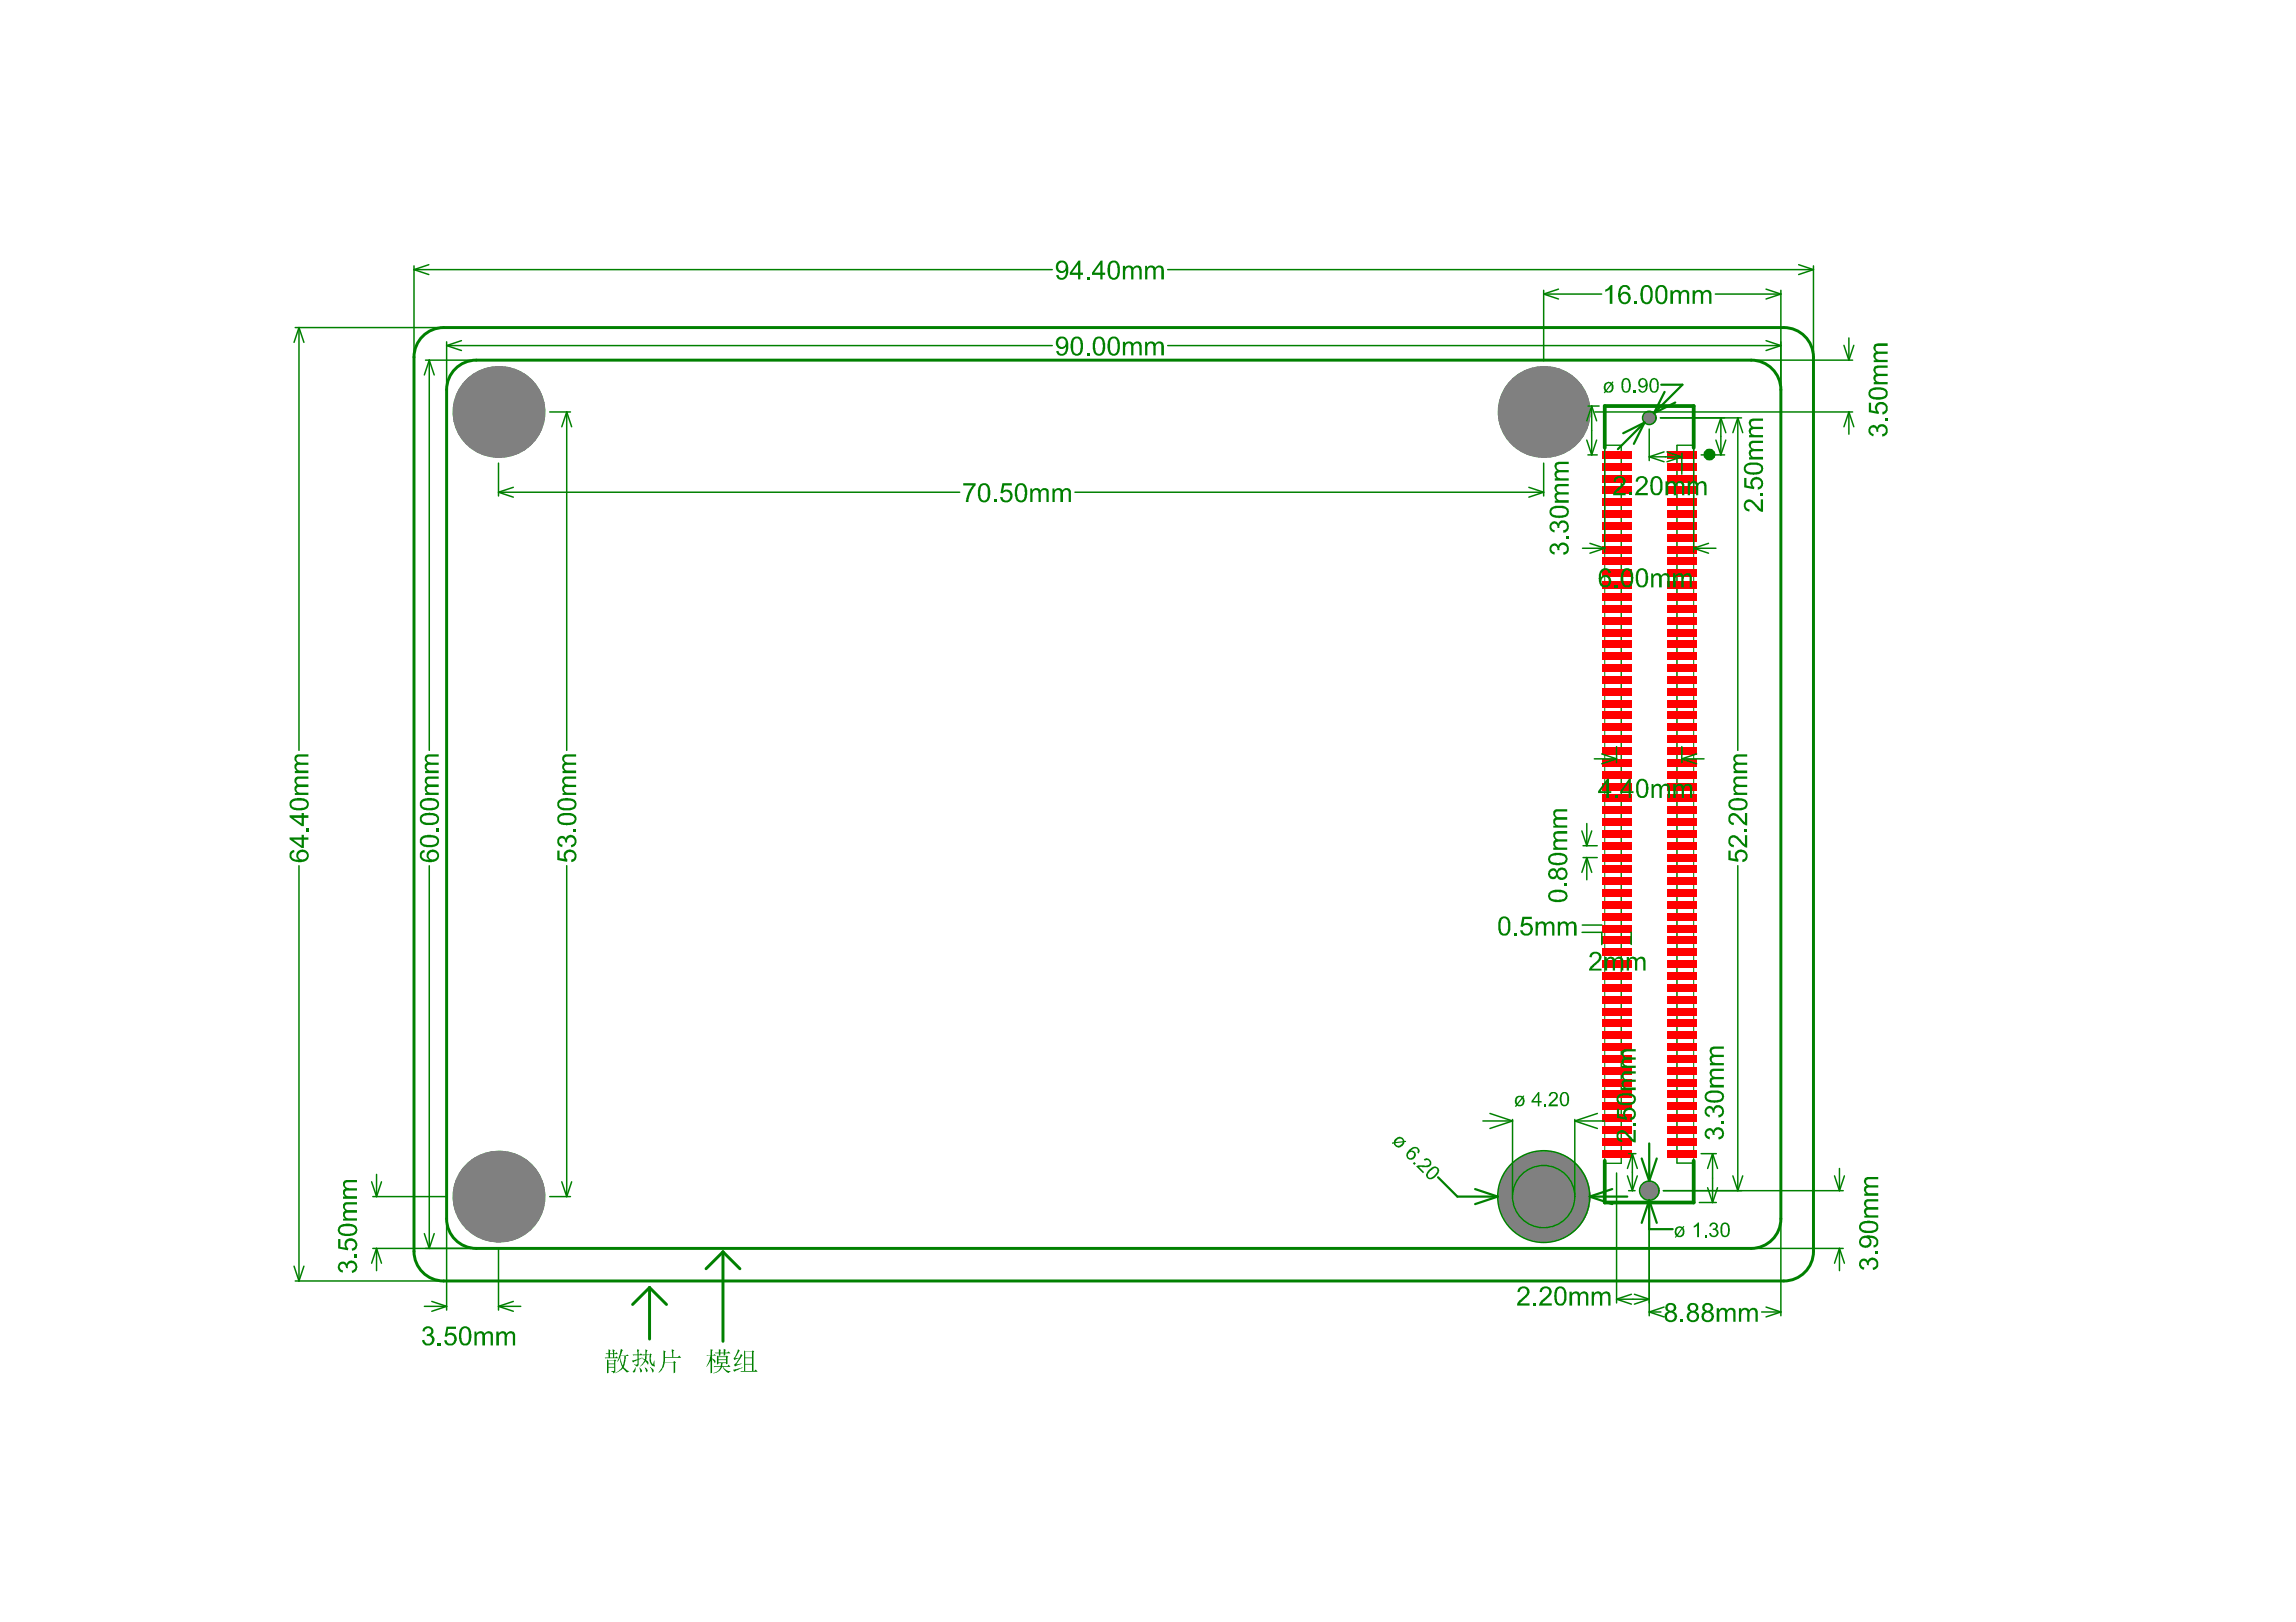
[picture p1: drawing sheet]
<svg xmlns="http://www.w3.org/2000/svg" width="297mm" height="210mm" viewBox="0 0 297 210" stroke-linecap="round" stroke-linejoin="round" font-family="sans-serif">
<g fill="#008000">
<path d="M208 149.1h1.5v.4h-1.5z"/>
<path d="M208 147.5h1.5v.5h-1.5z"/>
<path d="M208 146h1.5v.5h-1.5z"/>
<path d="M208 145.9h2.3v.6h-2.3z"/>
<path d="M208 147.5h2.3v.6h-2.3z"/>
<path d="M208 149h2.3v.6h-2.3z"/>
<path d="M208 144.5h1.5v.4h-1.5z"/>
<path d="M208 142.9h1.5v.5h-1.5z"/>
<path d="M208 142.9h2.3v.6h-2.3z"/>
<path d="M208 144.4h2.3v.6h-2.3z"/>
<path d="M208 139.9h1.5v.4h-1.5z"/>
<path d="M208 138.3h1.5v.5h-1.5z"/>
<path d="M208 138.3h2.3v.6h-2.3z"/>
<path d="M208 139.8h2.3v.6h-2.3z"/>
<path d="M208 136.8h1.5v.5h-1.5z"/>
<path d="M208 135.3h1.5v.4h-1.5z"/>
<path d="M208 135.2h2.3v.6h-2.3z"/>
<path d="M208 136.7h2.3v.6h-2.3z"/>
<path d="M208 132.2h1.5v.5h-1.5z"/>
<path d="M208 130.7h1.5v.4h-1.5z"/>
<path d="M208 130.6h2.3v.6h-2.3z"/>
<path d="M208 132.1h2.3v.6h-2.3z"/>
<path d="M208 129.1h1.5v.5h-1.5z"/>
<path d="M208 127.6h1.5v.5h-1.5z"/>
<path d="M208 127.6h2.3v.5h-2.3z"/>
<path d="M208 129.1h2.3v.6h-2.3z"/>
<path d="M208 124.5h1.5v.5h-1.5z"/>
<path d="M208 123h1.5v.5h-1.5z"/>
<path d="M208 123h2.3v.5h-2.3z"/>
<path d="M208 124.5h2.3v.6h-2.3z"/>
<path d="M208 121.5h1.5v.4h-1.5z"/>
<path d="M208 119.9h1.5v.5h-1.5z"/>
<path d="M208 119.9h2.3v.6h-2.3z"/>
<path d="M208 121.4h2.3v.6h-2.3z"/>
<path d="M208 116.9h1.5v.4h-1.5z"/>
<path d="M208 115.3h1.5v.5h-1.5z"/>
<path d="M208 115.3h2.3v.6h-2.3z"/>
<path d="M208 116.8h2.3v.6h-2.3z"/>
<path d="M208 113.8h1.5v.5h-1.5z"/>
<path d="M208 112.3h1.5v.5h-1.5z"/>
<path d="M208 110.7h1.5v.5h-1.5z"/>
<path d="M208 110.7h2.3v.6h-2.3z"/>
<path d="M208 112.2h2.3v.6h-2.3z"/>
<path d="M208 113.8h2.3v.5h-2.3z"/>
<path d="M208 109.2h1.5v.5h-1.5z"/>
<path d="M208 107.7h1.5v.5h-1.5z"/>
<path d="M208 107.6h2.3v.6h-2.3z"/>
<path d="M208 109.2h2.3v.5h-2.3z"/>
<path d="M208 106.1h1.5v.5h-1.5z"/>
<path d="M208 104.6h1.5v.5h-1.5z"/>
<path d="M208 103.1h1.5v.5h-1.5z"/>
<path d="M208 103h2.3v.6h-2.3z"/>
<path d="M208 104.6h2.3v.5h-2.3z"/>
<path d="M208 106.1h2.3v.6h-2.3z"/>
<path d="M208 100h1.5v.5h-1.5z"/>
<path d="M208 101.5h1.5v.5h-1.5z"/>
<path d="M208 100h2.3v.5h-2.3z"/>
<path d="M208 101.5h2.3v.6h-2.3z"/>
<path d="M208 95.4h1.5v.5h-1.5z"/>
<path d="M208 96.9h1.5v.5h-1.5z"/>
<path d="M208 98.5h1.5v.5h-1.5z"/>
<path d="M208 95.4h2.3v.5h-2.3z"/>
<path d="M208 96.9h2.3v.6h-2.3z"/>
<path d="M208 92.3h1.5v.5h-1.5z"/>
<path d="M208 93.9h1.5v.5h-1.5z"/>
<path d="M208 92.3h2.3v.6h-2.3z"/>
<path d="M208 93.8h2.3v.6h-2.3z"/>
<path d="M208 87.7h1.5v.5h-1.5z"/>
<path d="M208 89.3h1.5v.5h-1.5z"/>
<path d="M208 87.7h2.3v.6h-2.3z"/>
<path d="M208 89.2h2.3v.6h-2.3z"/>
<path d="M208 84.7h1.5v.5h-1.5z"/>
<path d="M208 86.2h1.5v.5h-1.5z"/>
<path d="M208 84.6h2.3v.6h-2.3z"/>
<path d="M208 86.2h2.3v.5h-2.3z"/>
<path d="M208 80.1h1.5v.5h-1.5z"/>
<path d="M208 81.6h1.5v.5h-1.5z"/>
<path d="M208 80h2.3v.6h-2.3z"/>
<path d="M208 81.6h2.3v.5h-2.3z"/>
<path d="M208 77h1.5v.5h-1.5z"/>
<path d="M208 78.6h1.5v.4h-1.5z"/>
<path d="M208 77h2.3v.5h-2.3z"/>
<path d="M208 78.5h2.3v.6h-2.3z"/>
<path d="M208 72.4h1.5v.5h-1.5z"/>
<path d="M208 74h1.5v.4h-1.5z"/>
<path d="M208 72.4h2.3v.5h-2.3z"/>
<path d="M208 73.9h2.3v.6h-2.3z"/>
<path d="M208 69.4h1.5v.4h-1.5z"/>
<path d="M208 70.9h1.5v.5h-1.5z"/>
<path d="M208 69.3h2.3v.6h-2.3z"/>
<path d="M208 70.8h2.3v.6h-2.3z"/>
<path d="M208 64.8h1.5v.4h-1.5z"/>
<path d="M208 66.3h1.5v.5h-1.5z"/>
<path d="M208 64.7h2.3v.6h-2.3z"/>
<path d="M208 66.2h2.3v.6h-2.3z"/>
<path d="M208 60.2h1.5v.4h-1.5z"/>
<path d="M208 61.7h1.5v.5h-1.5z"/>
<path d="M208 63.2h1.5v.5h-1.5z"/>
<path d="M208 60.1h2.3v.6h-2.3z"/>
<path d="M208 61.6h2.3v.6h-2.3z"/>
<path d="M208 63.2h2.3v.6h-2.3z"/>
<path d="M208 58.6h1.5v.5h-1.5z"/>
<path d="M208 58.6h2.3v.6h-2.3z"/>
<path d="M208 141.4h1.5v.5h-1.5z"/>
<path d="M208 141.3h2.3v.6h-2.3z"/>
<path d="M208 133.7h1.5v.5h-1.5z"/>
<path d="M208 126.1h1.5v.4h-1.5z"/>
<path d="M208 126h2.3v.6h-2.3z"/>
<path d="M208 133.7h2.3v.6h-2.3z"/>
<path d="M208 118.4h1.5v.5h-1.5z"/>
<path d="M208 118.4h2.3v.5h-2.3z"/>
<path d="M208 98.4h2.3v.6h-2.3z"/>
<path d="M208 83.2h1.5v.4h-1.5z"/>
<path d="M208 90.8h1.5v.5h-1.5z"/>
<path d="M208 83.1h2.3v.6h-2.3z"/>
<path d="M208 90.8h2.3v.5h-2.3z"/>
<path d="M208 67.8h1.5v.5h-1.5z"/>
<path d="M208 75.5h1.5v.5h-1.5z"/>
<path d="M208 67.8h2.3v.6h-2.3z"/>
<path d="M208 75.4h2.3v.6h-2.3z"/>
<path d="M217.2 146h1.5v.5h-1.5z"/>
<path d="M217.2 147.5h1.5v.5h-1.5z"/>
<path d="M217.2 149.1h1.5v.4h-1.5z"/>
<path d="M216.3 145.9h2.3v.6h-2.3z"/>
<path d="M216.3 147.5h2.3v.6h-2.3z"/>
<path d="M216.3 149h2.3v.6h-2.3z"/>
<path d="M217.2 142.9h1.5v.5h-1.5z"/>
<path d="M217.2 144.5h1.5v.4h-1.5z"/>
<path d="M216.3 142.9h2.3v.6h-2.3z"/>
<path d="M216.3 144.4h2.3v.6h-2.3z"/>
<path d="M217.2 138.3h1.5v.5h-1.5z"/>
<path d="M217.2 139.9h1.5v.4h-1.5z"/>
<path d="M216.3 138.3h2.3v.6h-2.3z"/>
<path d="M216.3 139.8h2.3v.6h-2.3z"/>
<path d="M217.2 135.3h1.5v.4h-1.5z"/>
<path d="M217.2 136.8h1.5v.5h-1.5z"/>
<path d="M216.3 135.2h2.3v.6h-2.3z"/>
<path d="M216.3 136.7h2.3v.6h-2.3z"/>
<path d="M217.2 130.7h1.5v.4h-1.5z"/>
<path d="M217.2 132.2h1.5v.5h-1.5z"/>
<path d="M216.3 130.6h2.3v.6h-2.3z"/>
<path d="M216.3 132.1h2.3v.6h-2.3z"/>
<path d="M217.2 127.6h1.5v.5h-1.5z"/>
<path d="M217.2 129.1h1.5v.5h-1.5z"/>
<path d="M216.3 127.6h2.3v.5h-2.3z"/>
<path d="M216.3 129.1h2.3v.6h-2.3z"/>
<path d="M217.2 123h1.5v.5h-1.5z"/>
<path d="M217.2 124.5h1.5v.5h-1.5z"/>
<path d="M216.3 123h2.3v.5h-2.3z"/>
<path d="M216.3 124.5h2.3v.6h-2.3z"/>
<path d="M217.2 119.9h1.5v.5h-1.5z"/>
<path d="M217.2 121.5h1.5v.4h-1.5z"/>
<path d="M216.3 119.9h2.3v.6h-2.3z"/>
<path d="M216.3 121.4h2.3v.6h-2.3z"/>
<path d="M217.2 115.3h1.5v.5h-1.5z"/>
<path d="M217.2 116.9h1.5v.4h-1.5z"/>
<path d="M216.3 115.3h2.3v.6h-2.3z"/>
<path d="M216.3 116.8h2.3v.6h-2.3z"/>
<path d="M217.2 110.7h1.5v.5h-1.5z"/>
<path d="M217.2 112.3h1.5v.5h-1.5z"/>
<path d="M217.2 113.8h1.5v.5h-1.5z"/>
<path d="M216.3 110.7h2.3v.6h-2.3z"/>
<path d="M216.3 112.2h2.3v.6h-2.3z"/>
<path d="M216.3 113.8h2.3v.5h-2.3z"/>
<path d="M217.2 107.7h1.5v.5h-1.5z"/>
<path d="M217.2 109.2h1.5v.5h-1.5z"/>
<path d="M216.3 107.6h2.3v.6h-2.3z"/>
<path d="M216.3 109.2h2.3v.5h-2.3z"/>
<path d="M217.2 104.6h1.5v.5h-1.5z"/>
<path d="M217.2 103.1h1.5v.5h-1.5z"/>
<path d="M217.2 106.1h1.5v.5h-1.5z"/>
<path d="M216.3 103h2.3v.6h-2.3z"/>
<path d="M216.3 104.6h2.3v.5h-2.3z"/>
<path d="M216.3 106.1h2.3v.6h-2.3z"/>
<path d="M217.2 101.5h1.5v.5h-1.5z"/>
<path d="M217.2 100h1.5v.5h-1.5z"/>
<path d="M216.3 100h2.3v.5h-2.3z"/>
<path d="M216.3 101.5h2.3v.6h-2.3z"/>
<path d="M217.2 98.5h1.5v.5h-1.5z"/>
<path d="M217.2 96.9h1.5v.5h-1.5z"/>
<path d="M217.2 95.4h1.5v.5h-1.5z"/>
<path d="M216.3 95.4h2.3v.5h-2.3z"/>
<path d="M216.3 96.9h2.3v.6h-2.3z"/>
<path d="M217.2 93.9h1.5v.5h-1.5z"/>
<path d="M217.2 92.3h1.5v.5h-1.5z"/>
<path d="M216.3 92.3h2.3v.6h-2.3z"/>
<path d="M216.3 93.8h2.3v.6h-2.3z"/>
<path d="M217.2 89.3h1.5v.5h-1.5z"/>
<path d="M217.2 87.7h1.5v.5h-1.5z"/>
<path d="M216.3 87.7h2.3v.6h-2.3z"/>
<path d="M216.3 89.2h2.3v.6h-2.3z"/>
<path d="M217.2 86.2h1.5v.5h-1.5z"/>
<path d="M217.2 84.7h1.5v.5h-1.5z"/>
<path d="M216.3 84.6h2.3v.6h-2.3z"/>
<path d="M216.3 86.2h2.3v.5h-2.3z"/>
<path d="M217.2 81.6h1.5v.5h-1.5z"/>
<path d="M217.2 80.1h1.5v.5h-1.5z"/>
<path d="M216.3 80h2.3v.6h-2.3z"/>
<path d="M216.3 81.6h2.3v.5h-2.3z"/>
<path d="M217.2 78.6h1.5v.4h-1.5z"/>
<path d="M217.2 77h1.5v.5h-1.5z"/>
<path d="M216.3 77h2.3v.5h-2.3z"/>
<path d="M216.3 78.5h2.3v.6h-2.3z"/>
<path d="M217.2 74h1.5v.4h-1.5z"/>
<path d="M217.2 72.4h1.5v.5h-1.5z"/>
<path d="M216.3 72.4h2.3v.5h-2.3z"/>
<path d="M216.3 73.9h2.3v.6h-2.3z"/>
<path d="M217.2 70.9h1.5v.5h-1.5z"/>
<path d="M217.2 69.4h1.5v.4h-1.5z"/>
<path d="M216.3 69.3h2.3v.6h-2.3z"/>
<path d="M216.3 70.8h2.3v.6h-2.3z"/>
<path d="M217.2 66.3h1.5v.5h-1.5z"/>
<path d="M217.2 64.8h1.5v.4h-1.5z"/>
<path d="M216.3 64.7h2.3v.6h-2.3z"/>
<path d="M216.3 66.2h2.3v.6h-2.3z"/>
<path d="M217.2 63.2h1.5v.5h-1.5z"/>
<path d="M217.2 61.7h1.5v.5h-1.5z"/>
<path d="M217.2 60.2h1.5v.4h-1.5z"/>
<path d="M216.3 60.1h2.3v.6h-2.3z"/>
<path d="M216.3 61.6h2.3v.6h-2.3z"/>
<path d="M216.3 63.2h2.3v.6h-2.3z"/>
<path d="M217.2 58.6h1.5v.5h-1.5z"/>
<path d="M216.3 58.6h2.3v.6h-2.3z"/>
<path d="M217.2 141.4h1.5v.5h-1.5z"/>
<path d="M216.3 141.3h2.3v.6h-2.3z"/>
<path d="M217.2 126.1h1.5v.4h-1.5z"/>
<path d="M217.2 133.7h1.5v.5h-1.5z"/>
<path d="M216.3 126h2.3v.6h-2.3z"/>
<path d="M216.3 133.7h2.3v.6h-2.3z"/>
<path d="M217.2 118.4h1.5v.5h-1.5z"/>
<path d="M216.3 118.4h2.3v.5h-2.3z"/>
<path d="M216.3 98.4h2.3v.6h-2.3z"/>
<path d="M217.2 90.8h1.5v.5h-1.5z"/>
<path d="M217.2 83.2h1.5v.4h-1.5z"/>
<path d="M216.3 83.1h2.3v.6h-2.3z"/>
<path d="M216.3 90.8h2.3v.5h-2.3z"/>
<path d="M217.2 75.5h1.5v.5h-1.5z"/>
<path d="M217.2 67.8h1.5v.5h-1.5z"/>
<path d="M216.3 67.8h2.3v.6h-2.3z"/>
<path d="M216.3 75.4h2.3v.6h-2.3z"/>
<circle cx="207.6" cy="155.6" r=".12"/>
<circle cx="219.1" cy="52.5" r=".12"/>
</g>
<path d="M207.6 52.5v103.1h11.5v-103.1h-11.5v5.1h2.1v92.9h-2.1M219.1 57.6h-2.1v92.9h2.1M207.6 155.6h11.5" fill="none" stroke="#008000" stroke-width=".13"/>
<circle cx="213.4" cy="154.1" r=".36" fill="none" stroke="#008080" stroke-width=".72"/>
<g fill="#808080">
<circle cx="213.4" cy="54.1" r=".86"/>
<circle cx="213.4" cy="154.1" r="1.25"/>
<circle cx="64.5" cy="53.3" r="5.9"/>
<circle cx="199.7" cy="53.3" r="5.9"/>
<circle cx="64.5" cy="154.9" r="5.9"/>
<circle cx="199.7" cy="154.9" r="5.9"/>
</g>
<g fill="#f00">
<path d="M207.2 147.3h3.9v.9h-3.9z" fill-rule="evenodd"/>
<path d="M215.7 147.3h3.8v.9h-3.8z" fill-rule="evenodd"/>
<path d="M215.7 142.7h3.8v.9h-3.8z" fill-rule="evenodd"/>
<path d="M207.2 142.7h3.9v.9h-3.9z" fill-rule="evenodd"/>
<path d="M215.7 144.2h3.8v1h-3.8z" fill-rule="evenodd"/>
<path d="M207.2 144.2h3.9v1h-3.9z" fill-rule="evenodd"/>
<path d="M215.7 138.1h3.8v.9h-3.8z" fill-rule="evenodd"/>
<path d="M207.2 138.1h3.9v.9h-3.9z" fill-rule="evenodd"/>
<path d="M215.7 139.6h3.8v1h-3.8z" fill-rule="evenodd"/>
<path d="M207.2 139.6h3.9v1h-3.9z" fill-rule="evenodd"/>
<path d="M215.7 135h3.8v1h-3.8z" fill-rule="evenodd"/>
<path d="M207.2 135h3.9v1h-3.9z" fill-rule="evenodd"/>
<path d="M207.2 136.6h3.9v.9h-3.9z" fill-rule="evenodd"/>
<path d="M215.7 136.6h3.8v.9h-3.8z" fill-rule="evenodd"/>
<path d="M215.7 130.4h3.8v1h-3.8z" fill-rule="evenodd"/>
<path d="M207.2 130.4h3.9v1h-3.9z" fill-rule="evenodd"/>
<path d="M215.7 132h3.8v.9h-3.8z" fill-rule="evenodd"/>
<path d="M207.2 132h3.9v.9h-3.9z" fill-rule="evenodd"/>
<path d="M215.7 127.4h3.8v.9h-3.8z" fill-rule="evenodd"/>
<path d="M207.2 127.4h3.9v.9h-3.9z" fill-rule="evenodd"/>
<path d="M215.7 128.9h3.8v.9h-3.8z" fill-rule="evenodd"/>
<path d="M207.2 128.9h3.9v.9h-3.9z" fill-rule="evenodd"/>
<path d="M215.7 122.8h3.8v.9h-3.8z" fill-rule="evenodd"/>
<path d="M207.2 122.8h3.9v.9h-3.9z" fill-rule="evenodd"/>
<path d="M215.7 124.3h3.8v1h-3.8z" fill-rule="evenodd"/>
<path d="M207.2 124.3h3.9v1h-3.9z" fill-rule="evenodd"/>
<path d="M215.7 119.7h3.8v1h-3.8z" fill-rule="evenodd"/>
<path d="M207.2 119.7h3.9v1h-3.9z" fill-rule="evenodd"/>
<path d="M215.7 121.2h3.8v1h-3.8z" fill-rule="evenodd"/>
<path d="M207.2 121.2h3.9v1h-3.9z" fill-rule="evenodd"/>
<path d="M215.7 115.1h3.8v1h-3.8z" fill-rule="evenodd"/>
<path d="M207.2 115.1h3.9v1h-3.9z" fill-rule="evenodd"/>
<path d="M215.7 116.6h3.8v1h-3.8z" fill-rule="evenodd"/>
<path d="M207.2 116.6h3.9v1h-3.9z" fill-rule="evenodd"/>
<path d="M215.7 112h3.8v1h-3.8z" fill-rule="evenodd"/>
<path d="M207.2 112h3.9v1h-3.9z" fill-rule="evenodd"/>
<path d="M215.7 107.4h3.8v1h-3.8z" fill-rule="evenodd"/>
<path d="M207.2 107.4h3.9v1h-3.9z" fill-rule="evenodd"/>
<path d="M215.7 109h3.8v.9h-3.8z" fill-rule="evenodd"/>
<path d="M207.2 109h3.9v.9h-3.9z" fill-rule="evenodd"/>
<path d="M215.7 104.4h3.8v.9h-3.8z" fill-rule="evenodd"/>
<path d="M207.2 104.4h3.9v.9h-3.9z" fill-rule="evenodd"/>
<path d="M215.7 99.8h3.8v.9h-3.8z" fill-rule="evenodd"/>
<path d="M215.7 101.3h3.8v1h-3.8z" fill-rule="evenodd"/>
<path d="M207.2 101.3h3.9v1h-3.9z" fill-rule="evenodd"/>
<path d="M207.2 99.8h3.9v.9h-3.9z" fill-rule="evenodd"/>
<path d="M215.7 96.7h3.8v1h-3.8z" fill-rule="evenodd"/>
<path d="M207.2 96.7h3.9v1h-3.9z" fill-rule="evenodd"/>
<path d="M215.7 92.1h3.8v1h-3.8z" fill-rule="evenodd"/>
<path d="M215.7 93.6h3.8v1h-3.8z" fill-rule="evenodd"/>
<path d="M207.2 93.6h3.9v1h-3.9z" fill-rule="evenodd"/>
<path d="M207.2 92.1h3.9v1h-3.9z" fill-rule="evenodd"/>
<path d="M215.7 87.5h3.8v1h-3.8z" fill-rule="evenodd"/>
<path d="M215.7 89h3.8v1h-3.8z" fill-rule="evenodd"/>
<path d="M207.2 89h3.9v1h-3.9z" fill-rule="evenodd"/>
<path d="M207.2 87.5h3.9v1h-3.9z" fill-rule="evenodd"/>
<path d="M215.7 84.4h3.8v1h-3.8z" fill-rule="evenodd"/>
<path d="M215.7 86h3.8v.9h-3.8z" fill-rule="evenodd"/>
<path d="M207.2 86h3.9v.9h-3.9z" fill-rule="evenodd"/>
<path d="M207.2 84.4h3.9v1h-3.9z" fill-rule="evenodd"/>
<path d="M207.2 81.4h3.9v.9h-3.9z" fill-rule="evenodd"/>
<path d="M207.2 79.8h3.9v1h-3.9z" fill-rule="evenodd"/>
<path d="M215.7 79.8h3.8v1h-3.8z" fill-rule="evenodd"/>
<path d="M215.7 81.4h3.8v.9h-3.8z" fill-rule="evenodd"/>
<path d="M207.2 78.3h3.9v1h-3.9z" fill-rule="evenodd"/>
<path d="M207.2 76.8h3.9v.9h-3.9z" fill-rule="evenodd"/>
<path d="M215.7 76.8h3.8v.9h-3.8z" fill-rule="evenodd"/>
<path d="M215.7 78.3h3.8v1h-3.8z" fill-rule="evenodd"/>
<path d="M207.2 73.7h3.9v1h-3.9z" fill-rule="evenodd"/>
<path d="M207.2 72.2h3.9v.9h-3.9z" fill-rule="evenodd"/>
<path d="M215.7 72.2h3.8v.9h-3.8z" fill-rule="evenodd"/>
<path d="M215.7 73.7h3.8v1h-3.8z" fill-rule="evenodd"/>
<path d="M207.2 70.6h3.9v1h-3.9z" fill-rule="evenodd"/>
<path d="M207.2 69.1h3.9v1h-3.9z" fill-rule="evenodd"/>
<path d="M215.7 69.1h3.8v1h-3.8z" fill-rule="evenodd"/>
<path d="M215.7 70.6h3.8v1h-3.8z" fill-rule="evenodd"/>
<path d="M207.2 66.1h3.9v.9h-3.9z" fill-rule="evenodd"/>
<path d="M207.2 64.5h3.9v1h-3.9z" fill-rule="evenodd"/>
<path d="M215.7 64.5h3.8v1h-3.8z" fill-rule="evenodd"/>
<path d="M215.7 66.1h3.8v.9h-3.8z" fill-rule="evenodd"/>
<path d="M215.7 61.5h3.8v.9h-3.8z" fill-rule="evenodd"/>
<path d="M207.2 61.5h3.9v.9h-3.9z" fill-rule="evenodd"/>
<path d="M215.7 58.4h3.8v.9h-3.8z" fill-rule="evenodd"/>
<path d="M207.2 58.4h3.9v.9h-3.9z" fill-rule="evenodd"/>
<path d="M215.7 141.2h3.8v.9h-3.8z" fill-rule="evenodd"/>
<path d="M207.2 141.2h3.9v.9h-3.9z" fill-rule="evenodd"/>
<path d="M207.2 145.8h3.9v.9h-3.9z" fill-rule="evenodd"/>
<path d="M207.2 148.8h3.9v1h-3.9z" fill-rule="evenodd"/>
<path d="M215.7 148.8h3.8v1h-3.8z" fill-rule="evenodd"/>
<path d="M215.7 145.8h3.8v.9h-3.8z" fill-rule="evenodd"/>
<path d="M215.7 125.8h3.8v1h-3.8z" fill-rule="evenodd"/>
<path d="M207.2 125.8h3.9v1h-3.9z" fill-rule="evenodd"/>
<path d="M215.7 133.5h3.8v.9h-3.8z" fill-rule="evenodd"/>
<path d="M207.2 133.5h3.9v.9h-3.9z" fill-rule="evenodd"/>
<path d="M215.7 113.6h3.8v.9h-3.8z" fill-rule="evenodd"/>
<path d="M207.2 113.6h3.9v.9h-3.9z" fill-rule="evenodd"/>
<path d="M215.7 118.2h3.8v.9h-3.8z" fill-rule="evenodd"/>
<path d="M207.2 118.2h3.9v.9h-3.9z" fill-rule="evenodd"/>
<path d="M215.7 110.5h3.8v1h-3.8z" fill-rule="evenodd"/>
<path d="M207.2 110.5h3.9v1h-3.9z" fill-rule="evenodd"/>
<path d="M215.7 95.2h3.8v.9h-3.8z" fill-rule="evenodd"/>
<path d="M215.7 98.2h3.8v1h-3.8z" fill-rule="evenodd"/>
<path d="M215.7 102.8h3.8v1h-3.8z" fill-rule="evenodd"/>
<path d="M215.7 105.9h3.8v1h-3.8z" fill-rule="evenodd"/>
<path d="M207.2 105.9h3.9v1h-3.9z" fill-rule="evenodd"/>
<path d="M207.2 102.8h3.9v1h-3.9z" fill-rule="evenodd"/>
<path d="M207.2 98.2h3.9v1h-3.9z" fill-rule="evenodd"/>
<path d="M207.2 95.2h3.9v.9h-3.9z" fill-rule="evenodd"/>
<path d="M215.7 82.9h3.8v1h-3.8z" fill-rule="evenodd"/>
<path d="M215.7 90.6h3.8v.9h-3.8z" fill-rule="evenodd"/>
<path d="M207.2 90.6h3.9v.9h-3.9z" fill-rule="evenodd"/>
<path d="M207.2 82.9h3.9v1h-3.9z" fill-rule="evenodd"/>
<path d="M207.2 75.2h3.9v1h-3.9z" fill-rule="evenodd"/>
<path d="M207.2 67.6h3.9v.9h-3.9z" fill-rule="evenodd"/>
<path d="M215.7 67.6h3.8v.9h-3.8z" fill-rule="evenodd"/>
<path d="M215.7 75.2h3.8v1h-3.8z" fill-rule="evenodd"/>
<path d="M215.7 63h3.8v.9h-3.8z" fill-rule="evenodd"/>
<path d="M207.2 63h3.9v.9h-3.9z" fill-rule="evenodd"/>
<path d="M215.7 59.9h3.8v1h-3.8z" fill-rule="evenodd"/>
<path d="M207.2 59.9h3.9v1h-3.9z" fill-rule="evenodd"/>
</g>
<g fill="none" stroke="#008000" stroke-width=".19">
<path d="M53.6 34.4v11.1M53.6 34.9l1.9 .6M53.6 34.9h82.5M55.5 34.3l-1.9 .6M151.1 34.9h83.5M199.7 38.1l1.9 .6M199.7 37.6v9.1M199.7 38.1h7.5M201.6 37.4l-1.9 .7M221.9 38.1h8.5M228.5 37.4l1.9 .7M230.4 37.6v12.2"/>
<path d="M230.4 38.1l-1.9 .6M232.7 34.3l1.9 .6M234.6 34.4v11.1M234.6 34.9l-1.9 .6M38.2 42.4h18.5M38.7 42.4l-.7 1.9M38.7 42.4v54.7M38.7 42.4l.6 1.9M55 46.6h5.9M55.5 46.6l.7 1.9M55.5 46.6v50.5M55.5 46.6l-.6 1.9"/>
<path d="M57.8 44.2v5.6M57.8 44.7l1.9 .7M57.8 44.7h78.3M59.7 44.1l-1.9 .6M64.5 59.9v4.3M71.1 53.3h2.7M73.3 53.3l.7 1.9M73.3 53.3l-.6 1.9M73.3 53.3v43.8M151.1 44.7h79.3M199.7 59.9v4.3M205.3 57l.6 1.9"/>
<path d="M205.4 58.9h1.2M205.4 52.5h1.5M205.9 52.5l.7 2M205.9 52.5l-.6 2M205.9 52.5v6.4M206.3 53.3h33.4M206.6 57l-.7 1.9M207.6 53.3v18.1M213.4 59.1h4.2M213.4 55.5v4.1M213.4 59.1l1.9 .7M214.8 54.1h10.5"/>
<path d="M215.3 58.5l-1.9 .6M215.7 58.5l1.9 .6M217.6 58.6v2.8M217.6 59.1l-1.9 .7M219.1 53.3v18.1M220.1 58.9h3M222 57l.6 1.9M222.6 54.1v4.8M222.6 54.1l.7 1.9M222.6 54.1l-.6 1.9M223.3 57l-.7 1.9M224.8 54.1l.7 1.9"/>
<path d="M224.8 54.1l-.6 1.9M224.8 54.1v43M227.2 46.6h12.5M228.5 44.1l1.9 .6M230.4 44.7l-1.9 .7M238.6 44.7l.6 1.9M239.2 53.3l.6 1.9M239.2 53.3l-.6 1.9M239.2 43.7v2.9M239.2 53.3v2.9M239.8 44.7l-.6 1.9M64.5 63.7l1.9 .6"/>
<path d="M64.5 63.7h59.7M66.4 63.1l-1.9 .6M139.1 63.7h60.6M197.8 63.1l1.9 .6M199.7 63.7l-1.9 .6M204.7 71h2.9M205.7 70.3l1.9 .7M207.6 71l-1.9 .6M219.1 71l1.9 .6M219.1 71h2.9M221 70.3l-1.9 .7M206.3 98.2h2.8"/>
<path d="M207.2 97.6l1.9 .6M209.1 98.2l-1.9 .6M209.1 96.6v2.1M217.6 96.6v2.1M217.6 98.2l1.9 .6M217.6 98.2h2.9M219.5 97.6l-1.9 .6M38.7 112v53.8M55.5 112v49.6M73.3 112v42.9M204.6 107.5l.7 1.9M204.7 119.7h2.5"/>
<path d="M204.8 111h1.8M204.8 109.4h1.8M205.3 111l.6 1.9M205.3 111l-.7 1.9M205.3 106.6v2.8M205.3 111v2.9M205.9 107.5l-.6 1.9M224.8 112v42.1M204.7 120.7h2.5v1.5M211 120.6v1.6M48.1 152.9l.6 2M48.2 154.9h9.7"/>
<path d="M48.7 152v2.9M49.4 152.9l-.7 2M54.9 159.6l.6 2M56.2 159.6l-.7 2M57.8 158.4v11.1M71.1 154.9h2.7M72.7 152.9l.6 2M74 152.9l-.7 2M191.8 145.1h3.9M192.8 144.1l2.9 1M195.7 144.9v9.8M195.7 145.1l-2.9 .9"/>
<path d="M203.7 145.1l3 .9M203.7 144.9v9.8M203.7 145.1h3.9M206.7 144.1l-3 1M209.1 151.8v16.8M210.5 152.2l.7 1.9M210.7 149.3h.9M210.7 154.1h.8M211.2 149.3l.6 1.9M211.2 149.3v4.8M211.2 149.3l-.7 1.9M211.8 152.2l-.6 1.9"/>
<path d="M213.4 155.9v14.4M215.2 154.1h23.3M219.8 155.6h2.2M220.1 149.3h1.9M220.9 153.7l.7 1.9M221.6 149.3l.6 1.9M221.6 149.3l-.7 1.9M221.6 149.3v6.3M222.2 153.7l-.6 1.9M224.2 152.2l.6 1.9M225.5 152.2l-.7 1.9M230.4 158.4v11.9"/>
<path d="M237.3 152.2l.7 1.9M238 151.2v2.9M238.6 152.2l-.6 1.9M38 163.9l.7 1.9M38.2 165.8h18.5M39.3 163.9l-.6 1.9M48.2 161.6h12.7M48.7 161.6l.7 1.9M48.7 161.6l-.6 1.9M48.7 161.6v2.8M54.9 169.1h2.9M55.9 168.4l1.9 .7"/>
<path d="M57.8 169.1l-1.9 .6M64.5 169.1h2.9M64.5 161.5v8M64.5 169.1l1.9 .6M66.4 168.4l-1.9 .7M209.1 168.1h4.3M209.1 168.1l2 .7M211.1 167.5l-2 .6M211.4 167.5l2 .6M213.4 168.1l-2 .7M213.4 169.8l1.9 .6M213.4 169.8h1.5"/>
<path d="M215.3 169.1l-1.9 .7M227.2 161.6h11.3M227.9 169.8h2.5M228.5 169.1l1.9 .7M230.4 169.8l-1.9 .6M238 161.6l.6 1.9M238 161.6l-.7 1.9M238 161.6v2.8"/>
</g>
<g fill="none" stroke="#008000" stroke-width=".38">
<path d="M53.6 46.2v115.7M57.4 42.4h173.4M57.8 50.4v107.3M61.6 46.6h165M230.4 50.4v107.3M234.6 46.2v115.7M57.4 165.8h173.4M61.6 161.6h165M84 166.6v6.7M84 166.6l-2.2 2.2M84 166.6l2.2 2.2M93.5 162l-2.2 2.2"/>
<path d="M93.5 162v11.6M93.5 162l2.2 2.2"/>
</g>
<g fill="none" stroke="#008000" stroke-width=".29">
<path d="M212.8 54.7l-1.4 2.7M212.8 54.7l-3.5 3.4M212.8 54.7l-2.8 1.4M214.9 49.8h2.8l-3.7 3.7M215.4 50.7l-1.4 2.8M216.7 52.1l-2.7 1.4M186 152.4l2.5 2.5h5.3M190.8 153.9l3 1M193.8 154.9l-3 .9M205.7 154.9l2.9 .9M205.7 154.9h4.8M208.6 153.9l-2.9 1"/>
<path d="M212.4 149.9l1 2.9M213.4 148v4.8M213.4 155.3v3.8h3M213.4 155.3l.9 3M213.4 155.3l-1 3M214.3 149.9l-.9 2.9"/>
</g>
<path d="M207.6 57.9v-5.4h11.5v5.4M207.6 150.2v5.4h11.5v-5.4" fill="none" stroke="#008000" stroke-width=".49"/>
<g fill="#008000">
<path d="M43.8 163.6a.61 .61 0 0 1 1.1 0 .68 .68 0 0 1 .6-.5 .68 .68 0 0 1 .7 .6 .79 .79 0 0 1-.7 1v-.3a.5 .5 0 0 0 .5-.6 .5 .5 0 0 0-.7-.3 .5 .5 0 0 0-.3 .6h-.2a.42 .42 0 0 0-.3-.5 .42 .42 0 0 0-.5 .2 .44 .44 0 0 0 .4 .6l-.1 .3a.79 .79 0 0 1-.5-1.1z"/>
<path d="M45.8 162.3h.4v.4h-.4z"/>
<path d="M43.7 160.3h.3v1.1l.7 .1a.8 .8 0 0 1 .2-1.1 .8 .8 0 0 1 1 0 .79 .79 0 0 1 .3 .9 .79 .79 0 0 1-.7 .6v-.3a.5 .5 0 0 0 .5-.6 .5 .5 0 0 0-.7-.4 .5 .5 0 0 0-.5 .4 .5 .5 0 0 0 .3 .5l-.1 .3-1.3-.2z"/>
<path d="M44.5 155.7l.2-.1h1.5v.3h-1.1a.39 .39 0 0 0-.5 .4 .39 .39 0 0 0 .6 .3h1v.3h-1.2a.37 .37 0 0 0-.4 .5 .37 .37 0 0 0 .5 .3h1.1v.3h-1.8v-.3h.3a.64 .64 0 0 1 0-1.1 .65 .65 0 0 1-.2-.9z"/>
<path d="M44.5 152.8l.3-.1h1.4v.3h-1.1a.37 .37 0 0 0-.5 .4 .37 .37 0 0 0 .5 .3l1.1 .1v.3h-1.2a.37 .37 0 0 0-.4 .4 .37 .37 0 0 0 .5 .3h1.1v.3h-1.8v-.3h.3a.64 .64 0 0 1 0-1 .61 .61 0 0 1-.2-1z"/>
<path d="M223.6 110.1h.3v.9l.7 .1a.82 .82 0 0 1 .5-1.2 .82 .82 0 0 1 1 1 .75 .75 0 0 1-.7 .7v-.4a.51 .51 0 0 0 .4-.6 .51 .51 0 0 0-.7-.3 .53 .53 0 0 0-.4 .4 .53 .53 0 0 0 .2 .5v.3l-1.3-.2z"/>
<path d="M223.7 108.4a.88 .88 0 0 1 1.4 .2l.6 .7v-1.2h.3v1.6a1.73 1.73 0 0 1-1-.8 .68 .68 0 0 0-1.1-.3 .49 .49 0 0 0 0 .5 .49 .49 0 0 0 .4 .2v.3a.82 .82 0 0 1-.6-1.2z"/>
<path d="M225.7 107.3h.3v.3h-.3z"/>
<path d="M223.7 105.5a.88 .88 0 0 1 1.4 .2l.6 .7v-1.2h.3v1.6a1.13 1.13 0 0 1-.9-.7 1.04 1.04 0 0 0-1-.5 .49 .49 0 0 0-.2 .5 .49 .49 0 0 0 .4 .4v.3a.79 .79 0 0 1-.6-1.3z"/>
<path d="M224.3 100.7l.3-.2h1.4v.3h-1.1a.37 .37 0 0 0-.4 .3 .37 .37 0 0 0 .4 .4l1.1 .1v.3h-1.1a.38 .38 0 0 0-.4 .3 .38 .38 0 0 0 .5 .4h1v.3h-1.7v-.3h.2a.63 .63 0 0 1 0-1 .67 .67 0 0 1-.2-.9z"/>
<path d="M224.4 97.8l.2-.2h1.4v.3h-1.1a.37 .37 0 0 0-.4 .3 .37 .37 0 0 0 .3 .4l1.2 .1v.3h-1.1a.38 .38 0 0 0-.4 .4 .38 .38 0 0 0 .5 .3h1v.4h-1.7v-.3h.2a.63 .63 0 0 1 0-1.1 .57 .57 0 0 1-.1-.9z"/>
<path d="M202.4 114.3h.4v.3h-.4z"/>
<path d="M201 107.7l.5-.2h1.3v.4h-1.2a.34 .34 0 0 0-.4 .2 .34 .34 0 0 0 .2 .4l.1 .1h1.3v.3h-1.2a.39 .39 0 0 0-.4 .5 .39 .39 0 0 0 .5 .3h1.1v.3h-1.8v-.3h.2a.59 .59 0 0 1 0-1 .73 .73 0 0 1-.2-1z"/>
<path d="M201.1 104.8l.2-.1h1.5v.3h-1.2a.39 .39 0 0 0-.4 .4 .39 .39 0 0 0 .5 .3h1.1v.4h-1.2a.37 .37 0 0 0-.4 .4 .37 .37 0 0 0 .5 .3h1.1v.3h-1.8v-.2h.2a.64 .64 0 0 1 0-1.1 .65 .65 0 0 1-.1-1z"/>
<path d="M205.8 123.4a.81 .81 0 0 1 .9-.2 .81 .81 0 0 1 .5 .8l-.2 .4-1 1h1.2v.2h-1.6v-.1a1.12 1.12 0 0 1 .6-.8 1.07 1.07 0 0 0 .6-1 .48 .48 0 0 0-.5-.3 .48 .48 0 0 0-.4 .5l-.3-.1z"/>
<path d="M207.6 123.8h.3v.3a.57 .57 0 0 1 .5-.3 .57 .57 0 0 1 .5 .3 .58 .58 0 0 1 .7-.3 .58 .58 0 0 1 .4 .6v1.2h-.3v-1.1a.36 .36 0 0 0-.1-.4 .36 .36 0 0 0-.5 .1l-.2 .3v1.1h-.3v-1.1a.33 .33 0 0 0-.1-.4 .33 .33 0 0 0-.4 .1l-.2 .1v1.3h-.3z"/>
<path d="M210.5 123.8h.2v.3a.57 .57 0 0 1 .6-.3 .57 .57 0 0 1 .5 .3 .59 .59 0 0 1 .6-.3 .59 .59 0 0 1 .5 .6v1.2h-.3v-1.1a.4 .4 0 0 0-.5-.4 .4 .4 0 0 0-.3 .5v1h-.3v-1.1a.39 .39 0 0 0-.4-.4 .39 .39 0 0 0-.4 .4v1.1h-.2z"/>
<path d="M211.3 50.5h.3v.3h-.3z"/>
<path d="M182.8 150.6l.2-.2 .2 .2-.2 .2z"/>
<path d="M183.2 150.9l.7-.1a1.01 1.01 0 0 0 1-.1 .37 .37 0 0 0-.1-.5 .37 .37 0 0 0-.5 0l-.1-.2a.6 .6 0 0 1 1 .4 .6 .6 0 0 1-.9 .6h-.7l.6 .7-.1 .1z"/>
<path d="M199.8 142.9h.2v.3h-.2z"/>
<path d="M200.5 141.5a.6 .6 0 0 1 .9 0 .6 .6 0 0 1-.2 .9l-.5 .5h.8v.3l-1.2-.1a1 1 0 0 1 .6-.7l.1-.1a.56 .56 0 0 0 .2-.7 .38 .38 0 0 0-.4-.1 .38 .38 0 0 0-.2 .4h-.2z"/>
<path d="M195.9 120.7h.3v.4h-.3z"/>
<path d="M197 118.6h1.2v.3h-1l-.1 .7a.82 .82 0 0 1 1.2 .6 .82 .82 0 0 1-1 .9 .67 .67 0 0 1-.6-.7h.3a.51 .51 0 0 0 .7 .4 .51 .51 0 0 0 .3-.7 .54 .54 0 0 0-.5-.4 .54 .54 0 0 0-.5 .3l-.3-.1z"/>
<path d="M198.7 119.3h.3v.2a.57 .57 0 0 1 .5-.3 .57 .57 0 0 1 .5 .4 .59 .59 0 0 1 .7-.4 .59 .59 0 0 1 .4 .7v1.2h-.3v-1.1a.4 .4 0 0 0-.4-.5 .4 .4 0 0 0-.4 .5v1.1h-.3v-1.2a.38 .38 0 0 0-.4-.4 .38 .38 0 0 0-.3 .6v1h-.3z"/>
<path d="M201.5 119.3h.3v.2a.57 .57 0 0 1 .6-.3 .57 .57 0 0 1 .5 .4 .64 .64 0 0 1 1-.1l.1 .3v1.3h-.4v-1.1a.38 .38 0 0 0-.4-.5 .38 .38 0 0 0-.3 .5v1.1h-.3v-1.2a.39 .39 0 0 0-.4-.4 .39 .39 0 0 0-.4 .5v1.1h-.3z"/>
<path d="M208.9 102.9h.4v.4h-.4z"/>
<path d="M213.7 101.5h.2v.2a.61 .61 0 0 1 1.1 .1 .56 .56 0 0 1 .6-.4 .56 .56 0 0 1 .5 .6v1.3h-.3v-1.2a.4 .4 0 0 0-.5-.4 .4 .4 0 0 0-.3 .5v1.1h-.3v-1.2a.37 .37 0 0 0-.4-.4 .37 .37 0 0 0-.3 .4v1.2h-.3z"/>
<path d="M216.5 101.5h.3v.2a.57 .57 0 0 1 .5-.3 .57 .57 0 0 1 .5 .4 .59 .59 0 0 1 .7-.4 .59 .59 0 0 1 .4 .6v1.3h-.3v-1.2a.4 .4 0 0 0-.4-.4 .4 .4 0 0 0-.3 .5v1.1h-.3v-1.2a.38 .38 0 0 0-.5-.4 .38 .38 0 0 0-.3 .5v1.1h-.3z"/>
<path d="M208.9 75.7h.4v.3h-.4z"/>
<path d="M213.6 74.2h.3v.3a.61 .61 0 0 1 1 0 .56 .56 0 0 1 .7-.3 .56 .56 0 0 1 .4 .5v1.3h-.3v-1.1a.38 .38 0 0 0-.4-.5 .38 .38 0 0 0-.3 .5v1.1h-.4v-1.2a.34 .34 0 0 0-.3-.4 .34 .34 0 0 0-.3 .3l-.1 1.3h-.3z"/>
<path d="M216.4 74.2h.3v.3a.61 .61 0 0 1 1.1 0 .56 .56 0 0 1 .6-.3 .56 .56 0 0 1 .5 .5v1.3h-.3v-1.1a.4 .4 0 0 0-.4-.5 .4 .4 0 0 0-.4 .5v1.1h-.3v-1.2a.37 .37 0 0 0-.4-.3 .37 .37 0 0 0-.3 .4v1.1h-.4z"/>
<path d="M39.6 107.2h.3v.4h-.3z"/>
<path d="M38.2 100.6l.2-.1h1.5v.3h-1.1a.39 .39 0 0 0-.5 .4 .39 .39 0 0 0 .6 .3h1v.4h-1.1a.38 .38 0 0 0-.5 .3 .38 .38 0 0 0 .5 .4h1.1v.3h-1.8v-.3h.3a.64 .64 0 0 1 0-1 .61 .61 0 0 1-.2-1z"/>
<path d="M38.1 97.9l.4-.3h1.4v.3h-1.1a.37 .37 0 0 0-.5 .4 .37 .37 0 0 0 .5 .3l1.1 .1v.3h-1.1a.38 .38 0 0 0-.5 .4 .38 .38 0 0 0 .5 .3h1.1v.4h-1.8v-.3h.3a.63 .63 0 0 1 0-1.1 .67 .67 0 0 1-.3-.8z"/>
<path d="M56.4 107.2h.4v.4h-.4z"/>
<path d="M55.1 100.6l.2-.1h1.5v.3h-1.2a.39 .39 0 0 0-.4 .4 .39 .39 0 0 0 .5 .3h1.1v.4h-1.2a.38 .38 0 0 0-.4 .3 .38 .38 0 0 0 .5 .4h1.1v.3h-1.8v-.3h.2a.64 .64 0 0 1 0-1 .61 .61 0 0 1-.1-1z"/>
<path d="M55 97.9l.3-.3h1.5v.3h-1.2a.37 .37 0 0 0-.4 .4 .37 .37 0 0 0 .4 .3l1.2 .1v.3h-1.2a.38 .38 0 0 0-.4 .4 .38 .38 0 0 0 .5 .3h1.1v.4h-1.8v-.3h.2a.63 .63 0 0 1 0-1.1 .67 .67 0 0 1-.2-.8z"/>
<path d="M72.1 110.1h.3v.9l.7 .1a.82 .82 0 0 1 .5-1.2 .82 .82 0 0 1 1 1 .75 .75 0 0 1-.7 .7v-.4a.51 .51 0 0 0 .4-.6 .51 .51 0 0 0-.7-.3 .53 .53 0 0 0-.4 .4 .53 .53 0 0 0 .2 .5v.3l-1.3-.2z"/>
<path d="M72.2 108.4a.58 .58 0 0 1 1 .1 .71 .71 0 0 1 .9-.4 .71 .71 0 0 1 .5 .8 .75 .75 0 0 1-.7 .7v-.3a.5 .5 0 0 0 .4-.5 .5 .5 0 0 0-.6-.4 .5 .5 0 0 0-.3 .7l-.3-.1a.42 .42 0 0 0-.3-.5 .42 .42 0 0 0-.5 .4 .42 .42 0 0 0 .5 .4l-.1 .3a.81 .81 0 0 1-.5-1.2z"/>
<path d="M74.2 107.3h.3v.3h-.3z"/>
<path d="M72.8 100.7l.3-.2h1.4v.3h-1.1a.37 .37 0 0 0-.4 .3 .37 .37 0 0 0 .4 .4l1.1 .1v.3h-1.1a.38 .38 0 0 0-.4 .3 .38 .38 0 0 0 .5 .4h1v.3h-1.7v-.3h.2a.63 .63 0 0 1 0-1 .67 .67 0 0 1-.2-.9z"/>
<path d="M72.8 97.8l.3-.2h1.4v.3h-1.1a.37 .37 0 0 0-.4 .3 .37 .37 0 0 0 .3 .4l1.2 .1v.3h-1.1a.38 .38 0 0 0-.4 .4 .38 .38 0 0 0 .5 .3h1v.4h-1.7v-.3h.2a.63 .63 0 0 1 0-1.1 .64 .64 0 0 1-.2-.9z"/>
<path d="M200.6 70.6a.55 .55 0 0 1 1 .1 .71 .71 0 0 1 .8-.5 .71 .71 0 0 1 .5 .8 .64 .64 0 0 1-.6 .8l-.1-.3a.49 .49 0 0 0 .5-.5 .49 .49 0 0 0-.6-.5 .49 .49 0 0 0-.4 .6l.1 .1h-.3a.41 .41 0 0 0-.3-.6 .41 .41 0 0 0-.5 .4 .41 .41 0 0 0 .4 .4v.4a.75 .75 0 0 1-.5-1.2z"/>
<path d="M202.6 69.4h.3v.3h-.3z"/>
<path d="M200.6 67.7a.55 .55 0 0 1 1 .1 .73 .73 0 0 1 .9-.4 .73 .73 0 0 1 .4 .9 .66 .66 0 0 1-.6 .7l-.1-.4a.48 .48 0 0 0 .5-.5 .48 .48 0 0 0-.6-.4 .48 .48 0 0 0-.3 .6h-.3a.41 .41 0 0 0-.2-.5 .41 .41 0 0 0-.5 .1 .47 .47 0 0 0 .3 .7v.3a.75 .75 0 0 1-.5-1.2z"/>
<path d="M201.2 62.8l.3-.2h1.4v.3h-1.1a.4 .4 0 0 0-.4 .4 .4 .4 0 0 0 .5 .4h1v.3h-1.1a.37 .37 0 0 0-.4 .4 .37 .37 0 0 0 .4 .3h1.1v.4h-1.8v-.3h.3a.57 .57 0 0 1-.3-.6 .57 .57 0 0 1 .3-.5 .71 .71 0 0 1-.2-.9z"/>
<path d="M201.2 60l.4-.2h1.3v.3h-1.1a.4 .4 0 0 0-.4 .4 .4 .4 0 0 0 .5 .3h1v.3h-1.1a.37 .37 0 0 0-.4 .4 .37 .37 0 0 0 .4 .4h1.1v.3h-1.8v-.3h.3a.57 .57 0 0 1-.3-.5 .57 .57 0 0 1 .3-.5 .67 .67 0 0 1-.2-.9z"/>
<path d="M209.3 146.5a.86 .86 0 0 1 1.3 .3l.7 .6v-1.2h.3v1.6a1.27 1.27 0 0 1-1-.6 .92 .92 0 0 0-.9-.6 .48 .48 0 0 0-.3 .5 .48 .48 0 0 0 .5 .4l-.1 .3a.79 .79 0 0 1-.7-.5 .79 .79 0 0 1 .2-.8z"/>
<path d="M211.3 145.4h.3v.3h-.3z"/>
<path d="M209.2 143.5h.3v.9l.6 .2a.82 .82 0 0 1 .3-1.2 .82 .82 0 0 1 1.2 .4 .82 .82 0 0 1-.5 1.1l-.2 .1v-.4a.51 .51 0 0 0 .5-.7 .51 .51 0 0 0-.8-.2 .52 .52 0 0 0-.3 .4 .52 .52 0 0 0 .2 .5v.3l-1.3-.2z"/>
<path d="M209.9 138.8l.3-.2h1.4v.3h-1.1a.4 .4 0 0 0-.5 .5 .4 .4 0 0 0 .5 .3h1.1v.3h-1.1a.37 .37 0 0 0-.4 .4 .37 .37 0 0 0 .4 .3h1.1v.4h-1.8v-.3h.3a.57 .57 0 0 1-.3-.5 .57 .57 0 0 1 .3-.5 .71 .71 0 0 1-.2-1z"/>
<path d="M209.9 136l.4-.2h1.3v.3h-1.1a.4 .4 0 0 0-.5 .4 .4 .4 0 0 0 .5 .3h1.1v.3h-1.1a.39 .39 0 0 0-.4 .4 .39 .39 0 0 0 .4 .4h1.1v.3h-1.8v-.3h.3a.57 .57 0 0 1-.3-.5 .57 .57 0 0 1 .3-.5 .67 .67 0 0 1-.2-.9z"/>
<path d="M220.7 146.2a.55 .55 0 0 1 1 .1 .71 .71 0 0 1 .8-.4 .71 .71 0 0 1 .5 .7 .64 .64 0 0 1-.7 .8v-.2a.49 .49 0 0 0 .5-.6 .49 .49 0 0 0-.6-.4 .49 .49 0 0 0-.4 .6l.1 .1h-.3a.42 .42 0 0 0-.3-.6 .42 .42 0 0 0-.5 .3 .42 .42 0 0 0 .3 .5l.1 .1v.2a.75 .75 0 0 1-.5-1.2z"/>
<path d="M222.7 145.1h.3v.3h-.3z"/>
<path d="M220.7 143.3a.54 .54 0 0 1 1 .2 .73 .73 0 0 1 .9-.4 .73 .73 0 0 1 .4 .8 .66 .66 0 0 1-.7 .7v-.3a.48 .48 0 0 0 .5-.6 .48 .48 0 0 0-.6-.4 .48 .48 0 0 0-.3 .7h-.3a.41 .41 0 0 0-.2-.5 .41 .41 0 0 0-.5 .1 .47 .47 0 0 0 .3 .7v.3a.75 .75 0 0 1-.6-.5 .75 .75 0 0 1 .1-.8z"/>
<path d="M221.3 138.5l.3-.2h1.4v.3h-1.1a.4 .4 0 0 0-.5 .4 .4 .4 0 0 0 .5 .4h1.1v.3h-1.1a.37 .37 0 0 0-.4 .4 .37 .37 0 0 0 .4 .3h1.1v.3h-1.8v-.3h.3a.57 .57 0 0 1-.3-.5 .57 .57 0 0 1 .3-.5 .71 .71 0 0 1-.2-.9z"/>
<path d="M221.3 135.6l.4-.2h1.3v.3h-1.1a.4 .4 0 0 0-.4 .4 .4 .4 0 0 0 .4 .4h1.1v.3h-1.1a.37 .37 0 0 0-.4 .4 .37 .37 0 0 0 .4 .3l1.1 .1v.3h-1.8v-.3h.3a.57 .57 0 0 1-.3-.6 .57 .57 0 0 1 .3-.5 .67 .67 0 0 1-.2-.9z"/>
<path d="M240.8 163a.57 .57 0 0 1 .8 .2 .7 .7 0 0 1 .7-.5 .7 .7 0 0 1 .6 .5v.1a.72 .72 0 0 1-.6 1v-.3a.48 .48 0 0 0 .4-.5 .48 .48 0 0 0-.6-.4 .48 .48 0 0 0-.3 .7l-.3-.1a.41 .41 0 0 0-.3-.5 .41 .41 0 0 0-.5 .3 .41 .41 0 0 0 .3 .5h.2l-.1 .3a.77 .77 0 0 1-.6-.5 .77 .77 0 0 1 .3-.8z"/>
<path d="M242.7 161.9h.3v.4h-.3z"/>
<path d="M241.2 155.4l.3-.2h1.5v.3h-1.1a.38 .38 0 0 0-.5 .4 .38 .38 0 0 0 .5 .3h1.1v.3h-1.2a.37 .37 0 0 0-.4 .4 .37 .37 0 0 0 .5 .4h1.1v.3h-1.8v-.3h.2a.61 .61 0 0 1 .1-1 .63 .63 0 0 1-.3-.9z"/>
<path d="M241.2 152.5l.3-.2h1.5v.3h-1.1a.39 .39 0 0 0-.5 .4 .39 .39 0 0 0 .4 .4h1.2v.3h-1.2a.37 .37 0 0 0-.4 .4 .37 .37 0 0 0 .5 .3h1.1v.3h-1.8v-.2h.2a.57 .57 0 0 1-.3-.6 .57 .57 0 0 1 .4-.5 .71 .71 0 0 1-.3-.9z"/>
<path d="M225.7 64.9a.86 .86 0 0 1 1.4 .3l.7 .6v-1.2h.3v1.6a1.27 1.27 0 0 1-1-.7 .92 .92 0 0 0-1-.5 .48 .48 0 0 0-.3 .5 .48 .48 0 0 0 .5 .4v.3a.79 .79 0 0 1-.7-.5 .79 .79 0 0 1 .1-.8z"/>
<path d="M227.7 63.8h.4v.3h-.4z"/>
<path d="M225.7 61.9h.2v.9l.7 .2a.82 .82 0 0 1 .3-1.2 .82 .82 0 0 1 1.1 .4 .82 .82 0 0 1-.4 1.1l-.2 .1v-.4a.51 .51 0 0 0 .4-.7 .51 .51 0 0 0-.7-.2 .52 .52 0 0 0-.4 .4 .52 .52 0 0 0 .3 .5l-.1 .3-1.2-.2z"/>
<path d="M226.4 57.2l.2-.2h1.5v.3h-1.1a.4 .4 0 0 0-.5 .4 .4 .4 0 0 0 .5 .4h1.1v.3h-1.2a.37 .37 0 0 0-.4 .4 .37 .37 0 0 0 .5 .3h1.1v.4h-1.8v-.3h.2a.57 .57 0 0 1-.3-.6 .57 .57 0 0 1 .4-.4 .69 .69 0 0 1-.2-1z"/>
<path d="M226.4 54.3l.3-.1h1.4v.3h-1.1a.4 .4 0 0 0-.5 .4 .4 .4 0 0 0 .5 .3h1.1v.3h-1.2a.39 .39 0 0 0-.4 .4 .39 .39 0 0 0 .5 .4h1.1v.3h-1.8v-.3h.2a.57 .57 0 0 1-.3-.5 .57 .57 0 0 1 .4-.5 .65 .65 0 0 1-.2-1z"/>
<path d="M241.8 55.3a.57 .57 0 0 1 .6-.3 .57 .57 0 0 1 .4 .3 .73 .73 0 0 1 1-.4 .73 .73 0 0 1 .4 .9 .66 .66 0 0 1-.7 .7v-.3a.5 .5 0 0 0 .5-.6 .5 .5 0 0 0-.6-.4 .5 .5 0 0 0-.4 .7h-.3a.42 .42 0 0 0-.2-.6 .42 .42 0 0 0-.5 .3 .42 .42 0 0 0 .3 .5l.1 .1v.2a.79 .79 0 0 1-.6-1.1z"/>
<path d="M243.9 54.1h.3v.3h-.3z"/>
<path d="M241.8 52.1h.3v1l.6 .1a.82 .82 0 0 1 .6-1.2 .82 .82 0 0 1 .9 1 .68 .68 0 0 1-.7 .6v-.3a.53 .53 0 0 0 .5-.7 .53 .53 0 0 0-.8-.2 .52 .52 0 0 0-.4 .4 .52 .52 0 0 0 .3 .5l-.1 .3-1.2-.3z"/>
<path d="M242.5 47.5l.3-.2h1.4v.3h-1.1a.37 .37 0 0 0-.4 .2 .37 .37 0 0 0 0 .4l.3 .2h1.2v.3h-1.2a.39 .39 0 0 0-.3 .4 .39 .39 0 0 0 .4 .3h1.1v.3h-1.8v-.3h.3a.57 .57 0 0 1-.3-.5 .57 .57 0 0 1 .3-.5 .67 .67 0 0 1-.2-.9z"/>
<path d="M242.5 44.6l.4-.2h1.3v.4h-1.1a.39 .39 0 0 0-.5 .4 .39 .39 0 0 0 .5 .3h1.1v.3h-1.2a.39 .39 0 0 0-.3 .4 .39 .39 0 0 0 .4 .4h1.1v.3h-1.8v-.3h.3a.57 .57 0 0 1-.3-.6 .57 .57 0 0 1 .3-.5 .69 .69 0 0 1-.2-.9z"/>
<path d="M196.5 166.7l.1-.1a.79 .79 0 0 1 .9 0 .79 .79 0 0 1 .3 .8l-1.1 1.3h1.2v.3h-1.6a1.26 1.26 0 0 1 .7-1v-.1a.91 .91 0 0 0 .5-.9 .48 .48 0 0 0-.5-.3 .48 .48 0 0 0-.4 .5h-.3z"/>
<path d="M198.4 168.6h.3v.4h-.3z"/>
<path d="M199.3 166.8a.79 .79 0 0 1 1-.3 .79 .79 0 0 1 .4 .9l-.2 .4-.9 .7-.1 .2h1.3v.3h-1.7v-.2a1.84 1.84 0 0 1 .9-1 .7 .7 0 0 0 .3-1 .49 .49 0 0 0-.8 .4h-.3z"/>
<path d="M203 167.2h.3v.2a.57 .57 0 0 1 .6-.3 .57 .57 0 0 1 .5 .3 .58 .58 0 0 1 .6-.3 .58 .58 0 0 1 .5 .6v1.3h-.3v-1.2a.4 .4 0 0 0-.4-.4 .4 .4 0 0 0-.4 .5v1.1h-.3v-1.2a.37 .37 0 0 0-.4-.4 .37 .37 0 0 0-.3 .4v1.2h-.4z"/>
<path d="M205.9 167.2h.3v.2a.57 .57 0 0 1 .5-.3 .57 .57 0 0 1 .5 .3 .64 .64 0 0 1 1.1 0l.1 .2v1.4h-.3v-1.2a.4 .4 0 0 0-.5-.4 .4 .4 0 0 0-.3 .5v1.1h-.3v-1.2a.39 .39 0 0 0-.4-.4 .39 .39 0 0 0-.4 .4v1.2h-.3z"/>
<path d="M219.1 158.6l.4-.2 .2-.2h.1v1.9h-.2v-1.5l-.5 .3z"/>
<path d="M220.5 159.8h.3v.3h-.3z"/>
<path d="M221.3 158.3a.52 .52 0 0 1 .8 0 .52 .52 0 0 1-.1 .8 .57 .57 0 0 1 .2 .8 .57 .57 0 0 1-.8 .1l-.3-.3v-.1h.3a.38 .38 0 0 0 .4 .3 .38 .38 0 0 0 .3-.5 .38 .38 0 0 0-.5-.2v-.2a.32 .32 0 0 0 .4-.2 .32 .32 0 0 0-.2-.4 .32 .32 0 0 0-.4 .2v.1h-.3z"/>
<path d="M54.8 171.9a.68 .68 0 0 1 1-.2 .68 .68 0 0 1 0 1.1h-.1a.72 .72 0 0 1 .5 .8 .72 .72 0 0 1-.9 .5h-.2l-.3-.2-.2-.5h.3a.49 .49 0 0 0 .6 .5 .49 .49 0 0 0 .4-.6 .49 .49 0 0 0-.7-.4v-.2a.41 .41 0 0 0 .6-.3 .41 .41 0 0 0-.3-.5 .41 .41 0 0 0-.5 .2v.2h-.4z"/>
<path d="M56.7 173.8h.3v.3h-.3z"/>
<path d="M57.8 171.7h1.2v.3h-1l-.1 .6a.82 .82 0 0 1 1.2 .6 .82 .82 0 0 1-1 .9 .59 .59 0 0 1-.6-.7h.3a.51 .51 0 0 0 .5 .5 .51 .51 0 0 0 .5-.6 .54 .54 0 0 0-.4-.5 .54 .54 0 0 0-.6 .2l-.3-.1z"/>
<path d="M61.4 172.3h.2v.3a.61 .61 0 0 1 1.1 0 .56 .56 0 0 1 .6-.3 .56 .56 0 0 1 .5 .6v1.2h-.3v-1.1a.38 .38 0 0 0-.4-.4 .38 .38 0 0 0-.4 .4v1.1h-.3v-1.2a.34 .34 0 0 0-.3-.4 .34 .34 0 0 0-.4 .4v1.2h-.3z"/>
<path d="M64.2 172.3h.3v.3a.61 .61 0 0 1 1.1 0 .56 .56 0 0 1 .6-.3 .56 .56 0 0 1 .4 .6v1.2h-.2v-1.1a.4 .4 0 0 0-.5-.5 .4 .4 0 0 0-.3 .5v1.1h-.3v-1.2a.37 .37 0 0 0-.4-.3 .37 .37 0 0 0-.4 .4v1.1h-.3z"/>
<path d="M124.6 62.5h1.6v.3l-.3 .3-.4 .7-.2 .6v.6h-.3l.1-.7 .3-.9 .4-.6h-1.2z"/>
<path d="M128.6 64.6h.4v.4h-.4z"/>
<path d="M129.7 62.5h1.2v.3h-1l-.1 .7a.82 .82 0 0 1 1.2 .5 .82 .82 0 0 1-.9 1 .67 .67 0 0 1-.7-.7h.3a.53 .53 0 0 0 .7 .4 .53 .53 0 0 0 .2-.8 .49 .49 0 0 0-.9-.1h-.3z"/>
<path d="M133.3 63.2h.2v.3a.64 .64 0 0 1 1.1 0 .56 .56 0 0 1 .7-.3 .56 .56 0 0 1 .4 .5v1.3h-.3v-1.2a.35 .35 0 0 0-.3-.4 .35 .35 0 0 0-.4 .3l-.1 1.3h-.2v-1.2a.4 .4 0 0 0-.5-.4 .4 .4 0 0 0-.3 .5v1.1h-.3z"/>
<path d="M136.2 63.2h.2v.3a.64 .64 0 0 1 1.1 0 .57 .57 0 0 1 .6-.3 .57 .57 0 0 1 .4 .5v1.3h-.2v-1.2a.38 .38 0 0 0-.5-.4 .38 .38 0 0 0-.3 .5v1.1h-.3v-1.2a.38 .38 0 0 0-.4-.4 .38 .38 0 0 0-.3 .5v1.1h-.3z"/>
<path d="M217.4 170.7h.4v.3h-.4z"/>
<path d="M222.1 169.3h.3v.2a.64 .64 0 0 1 1.1 0 .57 .57 0 0 1 .6-.2 .57 .57 0 0 1 .4 .5v1.2h-.3v-1.1a.37 .37 0 0 0-.3-.4 .37 .37 0 0 0-.4 .3v1.2h-.3v-1.1a.38 .38 0 0 0-.4-.4 .38 .38 0 0 0-.4 .5v1h-.3z"/>
<path d="M225 169.3h.3v.2a.64 .64 0 0 1 1 0 .56 .56 0 0 1 .7-.3 .56 .56 0 0 1 .4 .6v1.2h-.3v-1.1a.37 .37 0 0 0-.3-.4 .37 .37 0 0 0-.4 .3l-.1 1.2h-.3v-1.1a.38 .38 0 0 0-.4-.4 .38 .38 0 0 0-.3 .5v1h-.3z"/>
<path d="M207.7 37.5l.4-.2 .3-.4h.2v2.4h-.3v-1.9l-.6 .4z"/>
<path d="M211.4 39h.4v.3h-.4z"/>
<path d="M216.1 37.6h.3v.2a.64 .64 0 0 1 1.1 0 .57 .57 0 0 1 .6-.3 .57 .57 0 0 1 .4 .6v1.2h-.3v-1.1a.37 .37 0 0 0-.3-.4 .37 .37 0 0 0-.4 .4v1.1h-.3v-1.1a.38 .38 0 0 0-.4-.4 .38 .38 0 0 0-.4 .4v1.1h-.3z"/>
<path d="M219 37.6h.3v.2a.64 .64 0 0 1 1 0 .56 .56 0 0 1 .7-.3 .56 .56 0 0 1 .4 .6v1.2h-.3v-1.1a.37 .37 0 0 0-.3-.4 .37 .37 0 0 0-.4 .3l-.1 1.2h-.3v-1.1a.38 .38 0 0 0-.3-.4 .38 .38 0 0 0-.4 .4v1.1h-.3z"/>
<path d="M140.6 35.8h.3v.4h-.3z"/>
<path d="M145.3 34.4h.3v.2a.64 .64 0 0 1 1 0 .56 .56 0 0 1 .7-.3 .56 .56 0 0 1 .4 .6v1.3h-.3v-1.2a.37 .37 0 0 0-.3-.4 .37 .37 0 0 0-.4 .3l-.1 1.3h-.3v-1.2a.37 .37 0 0 0-.3-.4 .37 .37 0 0 0-.4 .4v1.2h-.3z"/>
<path d="M148.1 34.4h.3v.2a.64 .64 0 0 1 1.1 0 .6 .6 0 0 1 .6-.2 .6 .6 0 0 1 .5 .5v1.3h-.4v-1.2a.35 .35 0 0 0-.2-.4 .35 .35 0 0 0-.4 .3l-.1 1.3h-.3v-1.2a.37 .37 0 0 0-.3-.4 .37 .37 0 0 0-.4 .4l-.1 1.2h-.3z"/>
<path d="M85.8 174.7l.3 .2-.1 .1v.6h1l-.1-1 .3 .1-.1 .1v.8h.6l.2-.2 .2 .3h-2.1v.6h1.1l.1-.2 .2 .2-.1 .1v1.2l-.1 .1v-1.3h-1.2l-.1 .4-.3 .5-.4 .4 .1-.2a2.94 2.94 0 0 0 .5-2.3z"/>
<path d="M140.6 45.6h.3v.4h-.3z"/>
<path d="M145.3 44.2h.3v.3a.64 .64 0 0 1 1 0 .56 .56 0 0 1 .7-.3 .56 .56 0 0 1 .4 .6v1.2h-.3v-1.1a.37 .37 0 0 0-.3-.4 .37 .37 0 0 0-.4 .2l-.1 1.3h-.3v-1.1a.37 .37 0 0 0-.3-.5 .37 .37 0 0 0-.4 .5v1.1h-.3z"/>
<path d="M148.1 44.2h.3v.3a.64 .64 0 0 1 1.1 0 .6 .6 0 0 1 .6-.3 .6 .6 0 0 1 .5 .6v1.2h-.4v-1.1a.35 .35 0 0 0-.2-.4 .35 .35 0 0 0-.4 .2l-.1 1.3h-.3v-1.1a.37 .37 0 0 0-.3-.5 .37 .37 0 0 0-.4 .4l-.1 1.2h-.3z"/>
<path d="M208.9 61.9l.1-.1a.79 .79 0 0 1 .9-.1 .79 .79 0 0 1 .4 .9l-1.2 1.2h1.2v.3h-1.6a1.26 1.26 0 0 1 .7-1 .91 .91 0 0 0 .6-1 .48 .48 0 0 0-.6-.2 .48 .48 0 0 0-.4 .4h-.3z"/>
<path d="M210.8 63.7h.3v.4h-.3z"/>
<path d="M211.7 61.9a.79 .79 0 0 1 1-.3 .79 .79 0 0 1 .4 .9l-.2 .4-.8 .7-.1 .2h1.2v.3h-1.7l.1-.2a1.84 1.84 0 0 1 .8-.9 .7 .7 0 0 0 .3-1.1 .49 .49 0 0 0-.8 .4h-.3z"/>
<path d="M215.5 62.3h.3v.2a.57 .57 0 0 1 .5-.3 .57 .57 0 0 1 .5 .4 .58 .58 0 0 1 .7-.4 .58 .58 0 0 1 .4 .7v1.2h-.3v-1.1a.4 .4 0 0 0-.4-.5 .4 .4 0 0 0-.4 .5v1.1h-.3v-1.2a.37 .37 0 0 0-.4-.4 .37 .37 0 0 0-.3 .5v1.1h-.3z"/>
<path d="M218.3 62.3h.3v.2a.57 .57 0 0 1 .6-.3 .57 .57 0 0 1 .5 .4 .64 .64 0 0 1 1-.1l.1 .2v1.4h-.3v-1.1a.4 .4 0 0 0-.4-.5 .4 .4 0 0 0-.4 .5v1.1h-.3v-1.2a.39 .39 0 0 0-.4-.4 .39 .39 0 0 0-.4 .5v1.1h-.3z"/>
<path d="M44 158.9a.48 .48 0 0 0 .1 .5 .48 .48 0 0 0 .5 .2l.4 .1a.9 .9 0 0 0 1-.5 .64 .64 0 0 0-.8-.5h-.1a1.4 1.4 0 0 0-1.1 .2zM43.8 158.8a1.36 1.36 0 0 1 1.2-.5 1.05 1.05 0 0 1 1.2 .9 .96 .96 0 0 1-1.1 .8h-.1a1.02 1.02 0 0 1-1.3-.9z"/>
<path d="M224 103.7a.45 .45 0 0 0-.1 .6 .45 .45 0 0 0 .5 .2l.5 .1a.95 .95 0 0 0 .9-.3 .54 .54 0 0 0-.6-.7h-.8zM223.7 103.7l.6-.4h.7a.86 .86 0 0 1 1.1 .9 .87 .87 0 0 1-.9 .7h-.2a1.07 1.07 0 0 1-1.3-.6l-.1-.5z"/>
<path d="M200.6 115.7a.53 .53 0 0 0 .1 .5 .53 .53 0 0 0 .5 .2h.5a.64 .64 0 0 0 .9-.5 .88 .88 0 0 0-1-.5l-.6 .1zM200.4 115.6v-.1a1.87 1.87 0 0 1 2.3 0 .75 .75 0 0 1 0 .8 .75 .75 0 0 1-.7 .4h-.6a.94 .94 0 0 1-1.1-.8z"/>
<path d="M200.5 113.1a.41 .41 0 0 0 .8 0 .41 .41 0 0 0-.8 0zM201.5 113.1a.55 .55 0 0 0 1.1 0 .55 .55 0 0 0-1.1 0zM200.5 112.6a.58 .58 0 0 1 .9 .1 .71 .71 0 0 1 .8-.4 .71 .71 0 0 1 .6 .7 .73 .73 0 0 1-.5 .8 .73 .73 0 0 1-.9-.3v-.1a.62 .62 0 0 1-.7 .3 .62 .62 0 0 1-.4-.7z"/>
<path d="M200.6 110.9a.53 .53 0 0 0 .1 .6 .53 .53 0 0 0 .5 .1h.5a.64 .64 0 0 0 .9-.5 .88 .88 0 0 0-1-.4h-.6zM200.4 110.8a1.87 1.87 0 0 1 2.3-.1 .75 .75 0 0 1 0 .8 .75 .75 0 0 1-.7 .4h-.1a1.41 1.41 0 0 1-1.5-.4l-.1-.3z"/>
<path d="M207.6 49.7a.72 .72 0 0 1 .9-.2l.1-.2 .1 .1-.1 .2v.1a.66 .66 0 0 1 0 .9 .66 .66 0 0 1-.8 .1l-.2 .2-.1-.1 .1-.2a.95 .95 0 0 1 0-.9zM207.8 49.7l-.1 .2 .1 .6 .6-.8-.3-.1zM208.5 49.8l-.6 .8a.48 .48 0 0 0 .5-.2 .48 .48 0 0 0 .1-.6z"/>
<path d="M210.1 49.2l-.1 .5a.75 .75 0 0 0 .4 1 .71 .71 0 0 0 .3-1 .54 .54 0 0 0-.3-.6zM210 49.1a.61 .61 0 0 1 .7-.1 .61 .61 0 0 1 .2 .6l.1 .2a.85 .85 0 0 1-.6 1.1 .85 .85 0 0 1-.6-1.2v-.4z"/>
<path d="M212.3 49.2a.43 .43 0 0 0-.1 .6 .43 .43 0 0 0 .5 .1 .43 .43 0 0 0 .2-.5 .43 .43 0 0 0-.6-.2zM212.1 49.1a.69 .69 0 0 1 .7-.1 .69 .69 0 0 1 .4 .7v.1a.88 .88 0 0 1-.5 1 .51 .51 0 0 1-.7-.4h.2a.35 .35 0 0 0 .4 .2 .35 .35 0 0 0 .3-.4v-.3a.59 .59 0 0 1-.8 .1 .59 .59 0 0 1-.1-.8z"/>
<path d="M213.7 49.2l-.1 .7a.66 .66 0 0 0 .4 .8 .76 .76 0 0 0 .3-1 .41 .41 0 0 0 0-.5 .41 .41 0 0 0-.5 0zM213.6 49.1a.61 .61 0 0 1 .7-.1 .61 .61 0 0 1 .3 .6v.3a.75 .75 0 0 1-.6 1 .8 .8 0 0 1-.6-.9v-.6z"/>
<path d="M180.4 147.4h.1a.67 .67 0 0 1 .7-.2 .67 .67 0 0 1 .5 .4h.2v.2h-.2v.1a.67 .67 0 0 1-.7 .6 .67 .67 0 0 1-.7-.5h-.2v-.2h.2zM180.6 147.6l-.1 .2 1-.1a.44 .44 0 0 0-.4-.3 .44 .44 0 0 0-.5 .2zM180.5 147.9a.45 .45 0 0 0 .5 .4 .45 .45 0 0 0 .4-.4l.1-.1z"/>
<path d="M182.2 148.9l.1-.1a.81 .81 0 0 1 1.3-.1v.5l-.1 .1-.1-.1a.39 .39 0 0 0-.2-.6 .39 .39 0 0 0-.5 .2l-.2 .1h.1a.56 .56 0 0 1 .6 .5 .56 .56 0 0 1-.5 .6 .6 .6 0 0 1-.7-.3 .6 .6 0 0 1 .2-.7zM182.2 149.3a.39 .39 0 0 0 .2 .6 .39 .39 0 0 0 .5-.4 .39 .39 0 0 0-.2-.4 .39 .39 0 0 0-.5 .2z"/>
<path d="M185 151.6a.4 .4 0 0 0-.3 .5 .4 .4 0 0 0 .4 .3l.4-.2 .3-.4a.36 .36 0 0 0 .1-.6 .36 .36 0 0 0-.6 .1zM184.7 151.5h.1a1.14 1.14 0 0 1 1-.5 .63 .63 0 0 1 0 1.1l-.1 .2a.65 .65 0 0 1-.7 .3 .65 .65 0 0 1-.5-.5z"/>
<path d="M196.2 141.9a.73 .73 0 0 1 .8 0l.1-.1h.1l-.1 .2a.67 .67 0 0 1 0 .9 .67 .67 0 0 1-.8 .2l-.2 .2-.1-.1 .1-.2a.93 .93 0 0 1 .1-1.1zM196.3 142.1v.7l.6-.8a.47 .47 0 0 0-.6 .1zM197 142.2l-.6 .7a.48 .48 0 0 0 .5-.1 .48 .48 0 0 0 .1-.5z"/>
<path d="M199 141.7l-.6 .8h.6zM199 141.3h.1v1.2h.3v.2h-.3v.5h-.1v-.5h-.9v-.2z"/>
<path d="M202.1 141.6l-.1 .4a.98 .98 0 0 0 .3 .9 .46 .46 0 0 0 .4-.2 .46 .46 0 0 0 .1-.5 .49 .49 0 0 0-.5-.7zM202.1 141.4a.72 .72 0 0 1 .7 .1 .72 .72 0 0 1 .2 .8 .71 .71 0 0 1-.8 .9 1.23 1.23 0 0 1-.3-1.5z"/>
<path d="M194.3 119l-.2 .5 .1 .8a.45 .45 0 0 0 .4 .5 .45 .45 0 0 0 .5-.5v-.4a1 1 0 0 0-.4-1.1h-.2zM194 118.8a.83 .83 0 0 1 1-.1 .83 .83 0 0 1 .4 1v.1a1.13 1.13 0 0 1-.5 1.3 .82 .82 0 0 1-1.1-.8v-.9z"/>
<path d="M207.8 101.3l-.7 1.1h.7zM207.9 100.8h.3v1.6h.3v.2h-.3v.7h-.4v-.7h-1.1v-.2z"/>
<path d="M210.7 101.3l-.8 1.1h.8zM210.7 100.8h.3v1.6h.3v.2h-.3v.7h-.3v-.7h-1.1v-.2z"/>
<path d="M212.2 101.1l-.2 .6v.5a.74 .74 0 0 0 .4 .8 .66 .66 0 0 0 .5-.9 .87 .87 0 0 0-.5-1.1zM211.9 101a.52 .52 0 0 1 .6-.2 1.03 1.03 0 0 1 .8 1.1v.2a1.18 1.18 0 0 1-.6 1.2 .77 .77 0 0 1-1-.7v-.5a1.38 1.38 0 0 1 .2-1.1z"/>
<path d="M207.1 73.8a.81 .81 0 0 1 1.2 0l.1 .3-.3 .1a.47 .47 0 0 0-.5-.4 .47 .47 0 0 0-.4 .5l-.1 .4a.74 .74 0 0 1 1.1-.1 .74 .74 0 0 1 .2 1 .8 .8 0 0 1-1 .4 .8 .8 0 0 1-.6-.9v-.7zM207.2 74.9a.53 .53 0 0 0 .2 .8 .53 .53 0 0 0 .7-.2 .54 .54 0 0 0 0-.6 .54 .54 0 0 0-.6-.2z"/>
<path d="M210.2 73.9l-.2 .5v.5a.74 .74 0 0 0 .5 .9 .66 .66 0 0 0 .5-.9v-.1a.91 .91 0 0 0-.4-1zM209.9 73.8a.81 .81 0 0 1 1-.2 .81 .81 0 0 1 .4 .9v.3a1.18 1.18 0 0 1-.6 1.2 .77 .77 0 0 1-.9-.7l-.1-.4a1.66 1.66 0 0 1 .2-1.1z"/>
<path d="M212.1 73.9l-.1 .5a1.74 1.74 0 0 0 .1 1.3 .49 .49 0 0 0 .6 0 .49 .49 0 0 0 .2-.5v-.3a1.28 1.28 0 0 0-.2-1l-.2-.1zM211.9 73.8a.78 .78 0 0 1 .9-.2 .78 .78 0 0 1 .4 .9v.4a1.13 1.13 0 0 1-.5 1.1 .75 .75 0 0 1-1-.8l-.1-.2a1.79 1.79 0 0 1 .3-1.2z"/>
<path d="M37.6 110.2l.4-.2 .1 .3a.47 .47 0 0 0-.4 .5 .47 .47 0 0 0 .4 .4l.5 .1a.76 .76 0 0 1-.1-1 .76 .76 0 0 1 1-.3 .79 .79 0 0 1 .4 1 .79 .79 0 0 1-.8 .5l-.3 .1a1.53 1.53 0 0 1-1.3-.6v-.5zM38.6 110.5a.54 .54 0 0 0 .5 .7 .54 .54 0 0 0 .6-.6 .62 .62 0 0 0-1.1-.1z"/>
<path d="M37.9 108.7l1.1 .7v-.7zM37.5 108.4h1.5v-.4h.3v.4h.6v.3h-.6v1h-.3l-1.5-1.1z"/>
<path d="M37.9 105.8l1.1 .8v-.8zM37.5 105.5h1.5v-.3h.3v.3h.6v.3h-.6v1.1h-.3l-1.5-1.2z"/>
<path d="M37.8 103.8a.46 .46 0 0 0 0 .5 .46 .46 0 0 0 .5 .2 1.57 1.57 0 0 0 1.3-.2 .47 .47 0 0 0 0-.5 .47 .47 0 0 0-.4-.2h-1zM37.5 103.7h.1a1.57 1.57 0 0 1 1.4-.4 .91 .91 0 0 1 .9 .8 .87 .87 0 0 1-1 .8 1.46 1.46 0 0 1-1.3-.4l-.1-.3z"/>
<path d="M54.5 110.2l.4-.2 .1 .3a.47 .47 0 0 0-.4 .5 .47 .47 0 0 0 .4 .4l.5 .1a.76 .76 0 0 1-.2-1 .76 .76 0 0 1 1-.3 .79 .79 0 0 1 .5 1 .79 .79 0 0 1-.9 .5l-.3 .1a1.53 1.53 0 0 1-1.3-.6v-.5zM55.5 110.5a.55 .55 0 0 0 .5 .7 .55 .55 0 0 0 .6-.6 .64 .64 0 0 0-1.1-.1z"/>
<path d="M54.7 108.5a.47 .47 0 0 0-.1 .6 .47 .47 0 0 0 .5 .2 1.31 1.31 0 0 0 1.4-.3 .49 .49 0 0 0-.6-.6h-.8zM54.4 108.4a1.87 1.87 0 0 1 2.3 0 .81 .81 0 0 1 0 .9 .81 .81 0 0 1-.8 .3h-.1a1.46 1.46 0 0 1-1.4-.4l-.1-.1v-.5z"/>
<path d="M54.7 105.6a.45 .45 0 0 0-.1 .6 .45 .45 0 0 0 .5 .2l.5 .1a.95 .95 0 0 0 .9-.3 .53 .53 0 0 0-.5-.7h-.8zM54.4 105.6l.2-.1a2.37 2.37 0 0 1 1.7-.2 .78 .78 0 0 1 .5 .9 .78 .78 0 0 1-.9 .6h-.1a1.36 1.36 0 0 1-1.4-.5l-.1-.6z"/>
<path d="M54.7 103.8a.46 .46 0 0 0-.1 .5 .46 .46 0 0 0 .5 .2 1.57 1.57 0 0 0 1.4-.2 .47 .47 0 0 0 0-.5 .47 .47 0 0 0-.5-.2h-.9zM54.4 103.7a1.57 1.57 0 0 1 1.4-.4 .91 .91 0 0 1 1 .8 .87 .87 0 0 1-1 .8 1.46 1.46 0 0 1-1.4-.4l-.1-.2z"/>
<path d="M72.5 105.6a.45 .45 0 0 0-.1 .6 .45 .45 0 0 0 .5 .2l.5 .1a.95 .95 0 0 0 .9-.3 .54 .54 0 0 0-.6-.7h-.7zM72.2 105.6l.1-.1a2 2 0 0 1 2.1 0 .78 .78 0 0 1 .1 .9 .78 .78 0 0 1-.8 .4h-.5a.9 .9 0 0 1-1.1-.8z"/>
<path d="M72.5 103.7a.45 .45 0 0 0-.1 .6 .45 .45 0 0 0 .5 .2l.5 .1a.95 .95 0 0 0 .9-.3 .54 .54 0 0 0-.6-.7h-.8zM72.2 103.7a1.94 1.94 0 0 1 1.6-.4 .77 .77 0 0 1 .8 .6 .77 .77 0 0 1-.4 .8l-.7 .2a1.07 1.07 0 0 1-1.4-.6v-.5z"/>
<path d="M200.8 66a.46 .46 0 0 0 .4 .7h1a.45 .45 0 0 0 .5-.5 .45 .45 0 0 0-.5-.4l-.5-.1a1.26 1.26 0 0 0-.9 .3zM200.7 65.7l.5-.2h.4a1.14 1.14 0 0 1 1.3 .5 .82 .82 0 0 1-.8 1h-.5a.92 .92 0 0 1-1.1-.8z"/>
<path d="M209.4 142a.46 .46 0 0 0 .5 .7h.9a.45 .45 0 0 0 .6-.5 .45 .45 0 0 0-.6-.4h-.4a1.26 1.26 0 0 0-1 .2zM209.2 141.9l.1-.1a1.93 1.93 0 0 1 2.1 0 .76 .76 0 0 1 .1 .8 .76 .76 0 0 1-.8 .4h-.4a.92 .92 0 0 1-1.2-.8z"/>
<path d="M220.8 141.7a.46 .46 0 0 0 .5 .6h.9a.45 .45 0 0 0 .6-.4 .45 .45 0 0 0-.6-.4l-.4-.1a1.26 1.26 0 0 0-1 .3zM220.7 141.4l.6-.3h.4a1.14 1.14 0 0 1 1.3 .6 .82 .82 0 0 1-.9 1h-.4a.92 .92 0 0 1-1.2-.8z"/>
<path d="M240.8 160.4a.53 .53 0 0 0 .5 .8 .53 .53 0 0 0 .5-.8 .65 .65 0 0 0-1 0zM240.7 160.2a1.68 1.68 0 0 1 1.5-.3 .81 .81 0 0 1 .8 .6 .81 .81 0 0 1-.4 .9l-.2 .1v-.3a.47 .47 0 0 0 .3-.5 .47 .47 0 0 0-.4-.5h-.5a.74 .74 0 0 1 .2 1 .74 .74 0 0 1-1 .2 .79 .79 0 0 1-.3-1.2z"/>
<path d="M240.8 158.6a.49 .49 0 0 0 .6 .6l.5 .1a.74 .74 0 0 0 .8-.5 .6 .6 0 0 0-.6-.5h-.2a1.08 1.08 0 0 0-1.1 .3zM240.7 158.3l.5-.3h.7a1.07 1.07 0 0 1 1.1 .5 .76 .76 0 0 1-.7 1l-.3 .1a1.39 1.39 0 0 1-1.4-.5l-.1-.5z"/>
<path d="M225.9 60.4a.5 .5 0 0 0 .1 .5 .5 .5 0 0 0 .5 .2h.8a.45 .45 0 0 0 .5-.5 .45 .45 0 0 0-.5-.4h-1.1zM225.7 60.2a1.93 1.93 0 0 1 2.2-.1 .76 .76 0 0 1 .1 .9 .76 .76 0 0 1-.8 .4h-.4a.92 .92 0 0 1-1.2-.8z"/>
<path d="M242 50.7a.48 .48 0 0 0 .5 .7h.5a.78 .78 0 0 0 1-.4 .59 .59 0 0 0-.7-.6l-.9 .1zM241.8 50.5h.1a1.68 1.68 0 0 1 1.4-.4 .84 .84 0 0 1 .9 .9 .78 .78 0 0 1-.9 .7h-.3a1.27 1.27 0 0 1-1.2-.5l-.1-.4z"/>
<path d="M201.5 166.9l-.1 .5v.8a.45 .45 0 0 0 .5 .5 .45 .45 0 0 0 .4-.5l.1-.5a1 1 0 0 0-.4-1h-.3zM201.3 166.7a.81 .81 0 0 1 .9-.1 .81 .81 0 0 1 .5 .8v.2a1.33 1.33 0 0 1-.6 1.4 .79 .79 0 0 1-1-.9v-.8z"/>
<path d="M216.8 158.8a.76 .76 0 0 1 .9 0l.1-.2 .1 .1-.1 .2 .1 .1a.75 .75 0 0 1-.5 1.1l-.5-.1-.1 .2-.1-.1 .1-.2a.93 .93 0 0 1 0-1.1zM217 159l-.1 .3 .1 .4 .5-.8h-.3zM217.6 159.1l-.5 .8a.45 .45 0 0 0 .5-.1 .45 .45 0 0 0 .1-.6z"/>
<path d="M222.9 158.5l-.1 .7a.43 .43 0 0 0 .1 .5 .43 .43 0 0 0 .5 .1l.2-.6a.66 .66 0 0 0-.4-.8zM222.7 158.4a.65 .65 0 0 1 .8-.1 .65 .65 0 0 1 .3 .7v.1a.96 .96 0 0 1-.5 1 .73 .73 0 0 1-.7-1v-.3z"/>
<path d="M59.9 172l-.2 .5a1.74 1.74 0 0 0 .2 1.3 .49 .49 0 0 0 .5 0 .49 .49 0 0 0 .3-.5v-.3a1.28 1.28 0 0 0-.2-1l-.2-.1zM59.6 171.9a.78 .78 0 0 1 1-.2 .78 .78 0 0 1 .3 .9l.1 .4a1.13 1.13 0 0 1-.5 1.1 .75 .75 0 0 1-1.1-.8v-.2a1.79 1.79 0 0 1 .2-1.2z"/>
<path d="M92.5 175h.5v-.4l.3 .1-.1 .1v.2h.4v-.4l.3 .1-.1 .1v.2h.3l.2-.1 .2 .2h-.7v.3h-.2v-.3h-.4v.3l-.2 .1v-.4h-.4zM92.8 175.4l.1 .1h1l.1-.1 .2 .2-.1 .1v.8h-.2v-.1h-.4l-.1 .4h.7l.2-.2 .2 .3h-.9a1 1 0 0 0 .9 .6 .3 .3 0 0 1-.3 .2 .3 .3 0 0 1-.3-.2l-.5-.6a1.4 1.4 0 0 1-1.2 .8h.1a1.2 1.2 0 0 0 .9-.8h-.7l-.2-.1h.9l.1-.4h-.4v.1l-.1 .1zM92.9 175.6v.3h1v-.3zM92.9 176v.3h1v-.3zM91.9 174.6l.4 .1-.2 .1v.6h.2l.1-.2 .3 .2h-.6v.4a.49 .49 0 0 1 .4 .6l-.4-.5v1.8h-.2v-1.7l-.5 .9 .5-1.5-.4 .1-.1-.1h.5z"/>
<path d="M96.3 174.7l.1 .2h.9l.1-.2 .2 .2-.1 .1v2.4l.3-.2 .2 .3h-2.1l-.1-.1h.5zM96.4 174.9v.8h.9v-.8zM96.4 175.8v.7h.9v-.7zM95.5 174.6l.2 .2-.6 1 .5-.1 .3-.5 .2 .2-.9 1.2 .6-.1h.2l-.9 .3-.2-.2 .3-.2 .4-.6-.6 .2-.1-.2 .2-.3zM96.4 176.6v.8h.9v-.8zM94.8 177.3l1.2-.4 .1 .1-1.1 .5z"/>
<path d="M127 62.9l-.1 .5a1.56 1.56 0 0 0 .2 1.3 .48 .48 0 0 0 .5 0 .48 .48 0 0 0 .2-.6v-.8a.48 .48 0 0 0-.3-.5 .48 .48 0 0 0-.5 .1zM126.9 62.6a.86 .86 0 0 1 .9 .1 .86 .86 0 0 1 .3 .8v.2a1.27 1.27 0 0 1-.5 1.3 .81 .81 0 0 1-1.1-.9v-.1a1.65 1.65 0 0 1 .4-1.4z"/>
<path d="M131.7 62.9v.3a1.64 1.64 0 0 0 .2 1.5 .54 .54 0 0 0 .7-.6v-.8a.48 .48 0 0 0-.3-.5 .48 .48 0 0 0-.6 .1zM131.6 62.6a.86 .86 0 0 1 .9 .1 .86 .86 0 0 1 .4 .8v.2a1.25 1.25 0 0 1-.6 1.3 .82 .82 0 0 1-1-.8 2.07 2.07 0 0 1 .3-1.6z"/>
<path d="M215.8 169.3a.39 .39 0 0 0 .7 0 .39 .39 0 0 0-.7 0zM215.7 170.4a.5 .5 0 0 0 1 0 .5 .5 0 0 0-1 0zM215.6 168.8h.1a.97 .97 0 0 1 1 0 .57 .57 0 0 1-.2 .9 .66 .66 0 0 1 .5 .7 .66 .66 0 0 1-.5 .6 .74 .74 0 0 1-1-.2 .74 .74 0 0 1 .2-1l.1-.1a.6 .6 0 0 1-.2-.9z"/>
<path d="M218.7 169a.41 .41 0 0 0 .2 .6 .41 .41 0 0 0 .5-.4 .45 .45 0 0 0-.7-.2zM218.5 170.4a.5 .5 0 0 0 1 0 .5 .5 0 0 0-1 0zM218.5 168.8a.74 .74 0 0 1 .8-.1 .74 .74 0 0 1 .4 .7l-.3 .3a.73 .73 0 0 1 .4 .9 .73 .73 0 0 1-.9 .5 .71 .71 0 0 1-.7-.6 .71 .71 0 0 1 .5-.8 .58 .58 0 0 1-.2-.9z"/>
<path d="M220.6 169a.39 .39 0 0 0 .1 .6 .39 .39 0 0 0 .6-.2 .39 .39 0 0 0-.3-.5h-.2zM220.4 170.4a.5 .5 0 0 0 1 0 .5 .5 0 0 0-1 0zM220.4 168.8a.78 .78 0 0 1 1.2 .3 .55 .55 0 0 1-.3 .6 .72 .72 0 0 1 .4 .9 .72 .72 0 0 1-.9 .5 .71 .71 0 0 1-.7-.6 .71 .71 0 0 1 .5-.8 .57 .57 0 0 1-.2-.9z"/>
<path d="M209.6 37.1a.81 .81 0 0 1 1.3 .4h-.3a.47 .47 0 0 0-.4-.4 .47 .47 0 0 0-.5 .5l-.1 .5a.78 .78 0 0 1 1.2 0 .78 .78 0 0 1-.2 1.2 .78 .78 0 0 1-1.1-.4l-.1-.1a2.15 2.15 0 0 1 .2-1.7zM209.8 38.2a.56 .56 0 0 0 0 .7 .56 .56 0 0 0 .7 .1 .58 .58 0 0 0 .1-.7 .58 .58 0 0 0-.5-.3z"/>
<path d="M212.6 37.3l-.1 .7a.91 .91 0 0 0 .5 1.1 .68 .68 0 0 0 .5-.7v-.7a.45 .45 0 0 0-.3-.6 .45 .45 0 0 0-.6 .2zM212.4 37.1a.8 .8 0 0 1 1-.1 .8 .8 0 0 1 .4 .8v.3a1.13 1.13 0 0 1-.6 1.3 .82 .82 0 0 1-.9-1.1l-.1-.4 .1-.5z"/>
<path d="M214.6 37.3l-.2 .4v.5a.95 .95 0 0 0 .3 .9 .54 .54 0 0 0 .7-.6v-.8a.45 .45 0 0 0-.3-.5 .45 .45 0 0 0-.5 .1zM214.3 37.1a.8 .8 0 0 1 1-.1 .8 .8 0 0 1 .4 .8v.3a1.04 1.04 0 0 1-.5 1.2 .78 .78 0 0 1-1-.7v-.4a1.66 1.66 0 0 1 .1-1.1z"/>
<path d="M137 34.2a.54 .54 0 0 0-.1 .6 .54 .54 0 0 0 .7 .2 .54 .54 0 0 0 .2-.8 .54 .54 0 0 0-.8 0zM136.8 33.9a.86 .86 0 0 1 1-.1 .86 .86 0 0 1 .4 .9v.1a1.08 1.08 0 0 1-1 1.4l-.4-.1-.2-.4v-.1h.3a.47 .47 0 0 0 .6 .4 .47 .47 0 0 0 .4-.6v-.4a.75 .75 0 0 1-1 .2 .75 .75 0 0 1-.2-1.1z"/>
<path d="M139.5 34.2l-.8 1.1h.8zM139.5 33.7h.3v1.6h.3v.3h-.3v.6h-.3v-.6h-1.1v-.3z"/>
<path d="M142.3 34.2l-.7 1.1h.7zM142.4 33.7h.2v1.6h.4v.3h-.4v.6h-.3v-.6h-1v-.3z"/>
<path d="M143.7 34.2l-.1 .8a.85 .85 0 0 0 .4 1 .68 .68 0 0 0 .6-.8v-.4a1.1 1.1 0 0 0-.4-.8h-.2zM143.5 34a.75 .75 0 0 1 .8-.2 .75 .75 0 0 1 .5 .7l.1 .4a1.05 1.05 0 0 1-.7 1.3 .77 .77 0 0 1-.9-.9 1.93 1.93 0 0 1 .1-1.2z"/>
<path d="M78.9 175.2v.5h.4v-.5zM78.7 174.6l.3 .1-.1 .1v.3h.4v-.5l.3 .1-.1 .1v.3h.1l.1-.1 .2 .2h-.4v.5h.1l.1-.2 .3 .3h-1.7l-.1-.1h.5v-.5h-.3l-.1-.1h.4zM78.5 175.9l.2 .2h.7l.2-.2 .1 .2-.1 .1v1.3a.12 .12 0 0 1-.1 .2 .12 .12 0 0 1-.2-.1l-.2-.2h.4v-.4h-.8v.7h-.2zM78.7 176.1v.4h.8v-.4zM80.3 175.5l-.1 .3 .4 .9 .2-.8v-.4zM78.7 176.5v.4h.8v-.4zM80.3 174.6l.3 .1-.1 .1-.2 .6h.7l.2-.1 .2 .2h-.4l-.2 1.1a.32 .32 0 0 0 0 .5l.6 .3-.1 .1a.21 .21 0 0 1-.2 .1 .21 .21 0 0 1-.2-.2 .3 .3 0 0 0-.3-.3 .3 .3 0 0 0-.3 .2l-.7 .4a1.54 1.54 0 0 0 .9-.9l-.3-.5v-.6l-.3 .6-.1-.1z"/>
<path d="M82.4 174.6l.3 .1-.1 .1v.5h.2l.1-.2 .3 .3h-.6v.4l.5-.1v.1l-.5 .2v.6a.23 .23 0 0 1-.2 .2 .23 .23 0 0 1-.2-.1l-.2-.2 .4 .1 .1-.1v-.5l-.6 .3-.2-.2 .8-.2v-.5h-.6l-.1-.1h.7zM83.4 174.6l.4 .1-.1 .1-.1 .5h.5v-.2l.2 .2a1.04 1.04 0 0 0 .2 1.2l.2-.4v.6a.19 .19 0 0 1-.2 .2 .19 .19 0 0 1-.1-.2l-.4-.5 .1-.9-.5 .1v.3a.3 .3 0 0 0 .2 .5v.4l-.3-.4-.3 .4-.4 .2 .4-.4a.29 .29 0 0 0 .1-.5l-.2-.1h.1a.12 .12 0 0 0 .1 .1 .12 .12 0 0 0 .1-.1l.1-.4h-.3l-.1-.1h.4zM83.4 176.9l.3 .3a.18 .18 0 0 1 .1 .2 .18 .18 0 0 1-.2 .1zM82.7 177l.1-.1 .2 .3a.18 .18 0 0 1 .1 .2 .18 .18 0 0 1-.2 .2zM82.2 176.9v.3a.29 .29 0 0 1-.3 .4zM84.1 176.9a.5 .5 0 0 1 .4 .7h-.1l-.1-.3z"/>
<path d="M137 44a.54 .54 0 0 0-.1 .7 .54 .54 0 0 0 .7 .2 .54 .54 0 0 0 .2-.8 .54 .54 0 0 0-.8-.1zM136.8 43.7a.86 .86 0 0 1 1-.1 .86 .86 0 0 1 .4 1v.1a1.14 1.14 0 0 1-.7 1.3 .71 .71 0 0 1-.9-.5l.3-.1a.47 .47 0 0 0 .6 .4 .47 .47 0 0 0 .4-.5v-.5a.74 .74 0 0 1-1 .2 .74 .74 0 0 1-.3-1z"/>
<path d="M138.9 44l-.1 .9a.94 .94 0 0 0 .3 .8 .52 .52 0 0 0 .5-.1 .52 .52 0 0 0 .2-.5 1.82 1.82 0 0 0-.1-1.2 .48 .48 0 0 0-.8 .1zM138.7 43.8a.75 .75 0 0 1 .9-.2 .75 .75 0 0 1 .5 .7v.5a1.05 1.05 0 0 1-.7 1.2 .77 .77 0 0 1-.9-.8 1.93 1.93 0 0 1 .1-1.3z"/>
<path d="M141.8 43.9v.3a1.64 1.64 0 0 0 .2 1.5 .54 .54 0 0 0 .6-.6l.1-.3a1.07 1.07 0 0 0-.3-1h-.3zM141.7 43.7a.85 .85 0 0 1 1.3 .7v.4a1.07 1.07 0 0 1-.8 1.2 .75 .75 0 0 1-.8-.7 2.07 2.07 0 0 1 .3-1.6z"/>
<path d="M143.7 44l-.1 .9a.85 .85 0 0 0 .4 .9 .68 .68 0 0 0 .6-.8v-.3a1.1 1.1 0 0 0-.4-.9h-.2zM143.5 43.8a.8 .8 0 0 1 .9-.2 .8 .8 0 0 1 .5 .8v.4a1.05 1.05 0 0 1-.7 1.2 .77 .77 0 0 1-.9-.8 1.93 1.93 0 0 1 .1-1.3z"/>
<path d="M214 62l-.2 .5 .1 .8a.45 .45 0 0 0 .4 .5 .45 .45 0 0 0 .4-.5l.1-.4a1 1 0 0 0-.4-1h-.2zM213.7 61.9a.81 .81 0 0 1 1-.2 .81 .81 0 0 1 .4 .9v.2a1.33 1.33 0 0 1-.6 1.3 .79 .79 0 0 1-1-.9v-.8z"/>
</g>
<g fill="none" stroke="#008000" stroke-width=".19">
<circle cx="213.4" cy="54.1" r=".86"/>
<circle cx="199.7" cy="154.9" r="4"/>
<circle cx="199.7" cy="154.9" r="5.9"/>
<circle cx="213.4" cy="154.1" r="1.25"/>
</g>
<circle cx="221.2" cy="58.8" r=".19" fill="none" stroke="#008000" stroke-width="1.1"/>
<path d="M57.4 42.4a3.8 3.8 0 0 0-3.8 3.8M61.6 46.6a3.8 3.8 0 0 0-3.8 3.8M226.6 46.6a3.8 3.8 0 0 1 3.8 3.8M230.8 42.4a3.8 3.8 0 0 1 3.8 3.8M57.8 157.7a3.8 3.8 0 0 0 3.8 3.9M230.4 157.7a3.8 3.8 0 0 1-3.8 3.9M53.6 161.9a3.8 3.8 0 0 0 3.8 3.9M234.6 161.9a3.8 3.8 0 0 1-3.8 3.9" fill="none" stroke="#008000" stroke-width=".38"/>
</svg>
